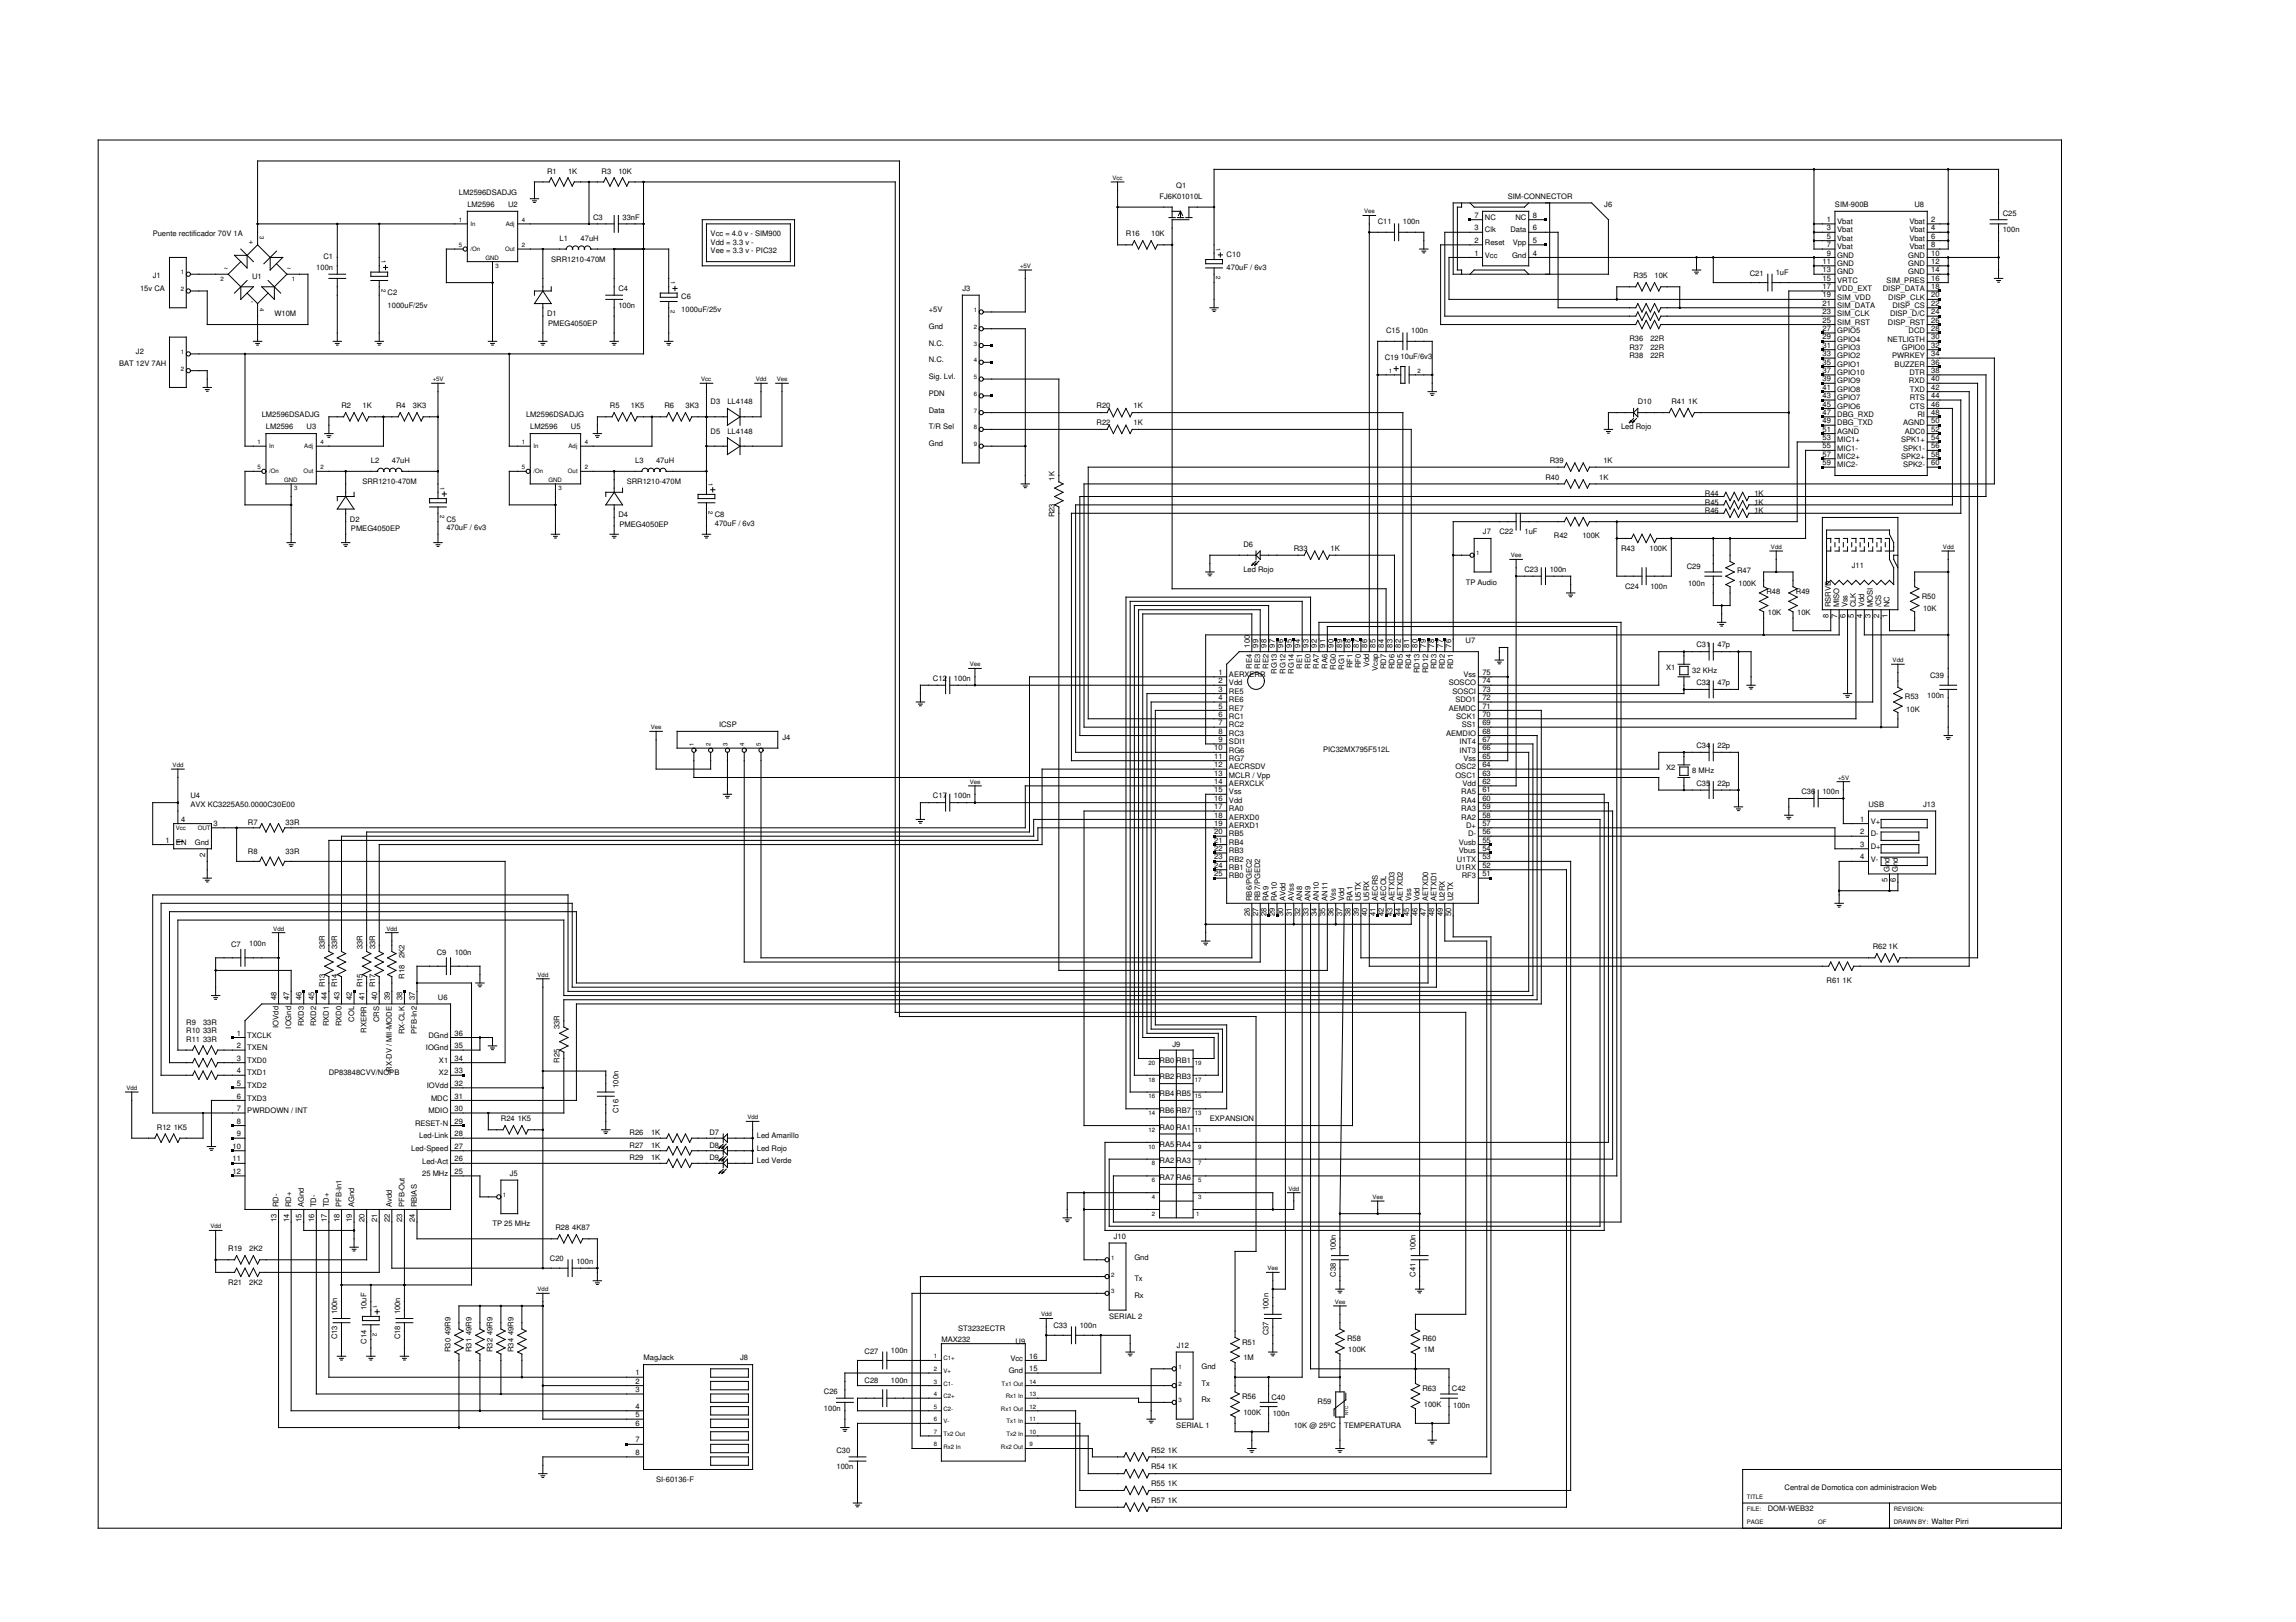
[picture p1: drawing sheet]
<svg xmlns="http://www.w3.org/2000/svg" width="297mm" height="210mm" viewBox="0 0 297 210" stroke-linecap="round" stroke-linejoin="round" font-family="sans-serif">
<defs><g id="words">
<g font-size="1">
<text x="70.8" y="22.5">R1</text>
<text x="73.5" y="22.5">1K</text>
<text x="77.8" y="22.5">R3</text>
<text x="80" y="22.5">10K</text>
<text x="59.4" y="25.2">LM2596DSADJG</text>
<text x="60.5" y="26.8">LM2596</text>
<text x="65.7" y="26.8">U2</text>
<text x="76.7" y="28.4">C3</text>
<text x="80.5" y="28.4">33nF</text>
<text x="150" y="25.7">FJ6K01010L</text>
<text x="152.2" y="24.3">Q1</text>
<text x="178.2" y="29">C11</text>
<text x="181.5" y="29">100n</text>
<text x="190.7" y="29.8">3</text>
<text x="190.7" y="28.2">7</text>
<text x="192.1" y="28.5">NC</text>
<text x="195.1" y="25.7">SIM-CONNECTOR</text>
<text x="196.1" y="28.5">NC</text>
<text x="198.3" y="29.8">6</text>
<text x="198.3" y="28.2">8</text>
<text x="207.5" y="26.8">J6</text>
<text x="236.3" y="28.7">1</text>
<text x="236.3" y="29.8">3</text>
<text x="237.4" y="26.8">SIM-900B</text>
<text x="237.7" y="29">Vbat</text>
<text x="247" y="29">Vbat</text>
<text x="247.7" y="26.8">U8</text>
<text x="249.8" y="28.7">2</text>
<text x="249.8" y="29.8">4</text>
<text x="259.1" y="27.9">C25</text>
<text x="19.8" y="30.6">Puente rectificador 70V 1A</text>
<text x="29" y="35.1">~</text>
<text x="32.2" y="31.6">+</text>
<text x="37.1" y="35.1">~</text>
<text x="40.9" y="34.9">100n</text>
<text x="41.8" y="33.5">C1</text>
<text x="71.3" y="33.9">SRR1210-470M</text>
<text x="72.4" y="31.1">L1</text>
<text x="75.1" y="31.1">47uH</text>
<text x="91.9" y="30.6">Vcc = 4.0 v - SIM900</text>
<text x="91.9" y="31.7">Vdd = 3.3 v -</text>
<text x="91.9" y="32.8">Vee = 3.3 v - PIC32</text>
<text x="145.7" y="30.6">R16</text>
<text x="148.9" y="30.6">10K</text>
<text x="158.7" y="33.3">C10</text>
<text x="158.7" y="34.9">470uF / 6v3</text>
<text x="190.7" y="31.4">2</text>
<text x="190.7" y="33.1">1</text>
<text x="192.1" y="30.1">Clk</text>
<text x="192.1" y="31.7">Reset</text>
<text x="192.1" y="33.3">Vcc</text>
<text x="195.4" y="30.1">Data</text>
<text x="195.6" y="33.3">Gnd</text>
<text x="195.7" y="31.7">Vpp</text>
<text x="198.3" y="31.4">5</text>
<text x="198.3" y="33.1">4</text>
<text x="226.4" y="35.7">C21</text>
<text x="229.7" y="35.6">1uF</text>
<text x="235.8" y="34.2">11</text>
<text x="235.8" y="35.2">13</text>
<text x="236.3" y="30.9">5</text>
<text x="236.3" y="32">7</text>
<text x="236.3" y="33.1">9</text>
<text x="237.7" y="30.1">Vbat</text>
<text x="237.7" y="31.2">Vbat</text>
<text x="237.7" y="32.3">Vbat</text>
<text x="237.7" y="33.3">GND</text>
<text x="237.7" y="34.4">GND</text>
<text x="237.7" y="35.5">GND</text>
<text x="246.9" y="33.3">GND</text>
<text x="246.9" y="34.4">GND</text>
<text x="246.9" y="35.5">GND</text>
<text x="247" y="30.1">Vbat</text>
<text x="247" y="31.2">Vbat</text>
<text x="247" y="32.3">Vbat</text>
<text x="249.8" y="30.9">6</text>
<text x="249.8" y="32">8</text>
<text x="249.8" y="33.1">10</text>
<text x="249.8" y="34.2">12</text>
<text x="249.8" y="35.2">14</text>
<text x="259.1" y="30.1">100n</text>
<text x="18.1" y="37.7">15v CA</text>
<text x="19.8" y="36">J1</text>
<text x="32.5" y="39.3">-</text>
<text x="32.6" y="36.1">U1</text>
<text x="35.5" y="40.9">W10M</text>
<text x="50.1" y="39.8">1000uF/25v</text>
<text x="50.1" y="38.2">C2</text>
<text x="70.8" y="40.9">D1</text>
<text x="80" y="37.7">C4</text>
<text x="80" y="39.8">100n</text>
<text x="88.1" y="38.7">C6</text>
<text x="88.1" y="40.4">1000uF/25v</text>
<text x="120.2" y="40.4">+5V</text>
<text x="124.5" y="37.7">J3</text>
<text x="211.3" y="36">R35</text>
<text x="214.1" y="36">10K</text>
<text x="235.8" y="36.3">15</text>
<text x="235.8" y="37.4">17</text>
<text x="235.8" y="38.5">19</text>
<text x="235.8" y="39.6">21</text>
<text x="235.8" y="40.7">23</text>
<text x="235.8" y="41.8">25</text>
<text x="237.7" y="36.6">VRTC</text>
<text x="237.7" y="37.7">VDD_EXT</text>
<text x="237.7" y="38.8">SIM_VDD</text>
<text x="237.7" y="39.9">SIM_DATA</text>
<text x="237.7" y="40.9">SIM_CLK</text>
<text x="243.6" y="37.7">DISP_DATA</text>
<text x="244.1" y="36.6">SIM_PRES</text>
<text x="244.3" y="38.8">DISP_CLK</text>
<text x="244.5" y="40.9">DISP_D/C</text>
<text x="244.8" y="39.9">DISP_CS</text>
<text x="249.8" y="41.8">26</text>
<text x="249.8" y="36.3">16</text>
<text x="249.8" y="39.6">22</text>
<text x="249.8" y="38.5">20</text>
<text x="249.8" y="37.4">18</text>
<text x="249.8" y="40.7">24</text>
<text x="15.4" y="47.4">BAT 12V 7AH</text>
<text x="17.6" y="45.8">J2</text>
<text x="70.9" y="42.2">PMEG4050EP</text>
<text x="120.2" y="42.5">Gnd</text>
<text x="120.2" y="44.7">N.C.</text>
<text x="120.2" y="46.9">N.C.</text>
<text x="179.2" y="46.5">C19</text>
<text x="179.3" y="43.1">C15</text>
<text x="181.2" y="46.5">10uF/6v3</text>
<text x="182.6" y="43.1">100n</text>
<text x="210.8" y="44.2">R36</text>
<text x="210.8" y="45.3">R37</text>
<text x="210.8" y="46.3">R38</text>
<text x="213.5" y="44.2">22R</text>
<text x="213.5" y="45.3">22R</text>
<text x="213.5" y="46.3">22R</text>
<text x="235.8" y="42.8">27</text>
<text x="235.8" y="43.9">29</text>
<text x="235.8" y="45">31</text>
<text x="235.8" y="46.1">33</text>
<text x="235.8" y="47.2">35</text>
<text x="237.7" y="42">SIM_RST</text>
<text x="237.7" y="43.1">GPIO5</text>
<text x="237.7" y="44.2">GPIO4</text>
<text x="237.7" y="45.3">GPIO3</text>
<text x="237.7" y="46.4">GPIO2</text>
<text x="237.7" y="47.5">GPIO1</text>
<text x="244.2" y="44.2">NETLIGTH</text>
<text x="244.2" y="42">DISP_RST</text>
<text x="244.8" y="46.4">PWRKEY</text>
<text x="245.1" y="47.5">BUZZER</text>
<text x="246" y="45.3">GPIO0</text>
<text x="246.9" y="43.1">DCD</text>
<text x="249.8" y="47.2">36</text>
<text x="249.8" y="46.1">34</text>
<text x="249.8" y="43.9">30</text>
<text x="249.8" y="42.8">28</text>
<text x="249.8" y="45">32</text>
<text x="33.9" y="53.9">LM2596DSADJG</text>
<text x="44.2" y="52.9">R2</text>
<text x="46.9" y="52.9">1K</text>
<text x="51.2" y="52.9">R4</text>
<text x="53.4" y="52.9">3K3</text>
<text x="68.1" y="53.9">LM2596DSADJG</text>
<text x="78.9" y="52.9">R5</text>
<text x="81.6" y="52.9">1K5</text>
<text x="86" y="52.9">R6</text>
<text x="88.7" y="52.9">3K3</text>
<text x="91.9" y="52.3">D3</text>
<text x="94.1" y="52.3">LL4148</text>
<text x="120.2" y="49.1">Sig. Lvl.</text>
<text x="120.2" y="51.2">PDN</text>
<text x="120.2" y="53.4">Data</text>
<text x="141.9" y="52.9">R20</text>
<text x="146.6" y="52.9">1K</text>
<text x="211.9" y="52.3">D10</text>
<text x="216.2" y="52.3">R41 1K</text>
<text x="235.8" y="48.3">37</text>
<text x="235.8" y="49.4">39</text>
<text x="235.8" y="50.4">41</text>
<text x="235.8" y="51.5">43</text>
<text x="235.8" y="52.6">45</text>
<text x="235.8" y="53.7">47</text>
<text x="237.7" y="48.5">GPIO10</text>
<text x="237.7" y="49.6">GPIO9</text>
<text x="237.7" y="50.7">GPIO8</text>
<text x="237.7" y="51.8">GPIO7</text>
<text x="237.7" y="52.9">GPIO6</text>
<text x="237.7" y="54">DBG_RXD</text>
<text x="247" y="49.6">RXD</text>
<text x="247" y="48.5">DTR</text>
<text x="247.1" y="50.7">TXD</text>
<text x="247.1" y="51.8">RTS</text>
<text x="247.1" y="52.9">CTS</text>
<text x="248.1" y="54">RI</text>
<text x="249.8" y="48.3">38</text>
<text x="249.8" y="50.4">42</text>
<text x="249.8" y="51.5">44</text>
<text x="249.8" y="52.6">46</text>
<text x="249.8" y="53.7">48</text>
<text x="249.8" y="49.4">40</text>
<text x="34.4" y="55.6">LM2596</text>
<text x="39.7" y="55.6">U3</text>
<text x="48" y="59.9">L2</text>
<text x="50.7" y="59.9">47uH</text>
<text x="68.6" y="55.6">LM2596</text>
<text x="73.9" y="55.6">U5</text>
<text x="82.2" y="59.9">L3</text>
<text x="84.9" y="59.9">47uH</text>
<text x="91.9" y="56.1">D5</text>
<text x="94.1" y="56.1">LL4148</text>
<text x="120.2" y="57.7">Gnd</text>
<text x="120.2" y="55.6">T/R Sel</text>
<text x="141.9" y="55">R22</text>
<text x="146.6" y="55">1K</text>
<text x="200.5" y="59.9">R39</text>
<text x="207.4" y="59.9">1K</text>
<text x="209.7" y="55.6">Led Rojo</text>
<text x="235.8" y="54.8">49</text>
<text x="235.8" y="55.9">51</text>
<text x="235.8" y="57">53</text>
<text x="235.8" y="58">55</text>
<text x="235.8" y="59.1">57</text>
<text x="237.7" y="55.1">DBG_TXD</text>
<text x="237.7" y="56.1">AGND</text>
<text x="237.7" y="57.2">MIC1+</text>
<text x="237.7" y="58.3">MIC1-</text>
<text x="237.7" y="59.4">MIC2+</text>
<text x="246" y="57.2">SPK1+</text>
<text x="246" y="59.4">SPK2+</text>
<text x="246.2" y="58.3">SPK1-</text>
<text x="246.2" y="55.1">AGND</text>
<text x="246.4" y="56.1">ADC0</text>
<text x="249.8" y="55.9">52</text>
<text x="249.8" y="58">56</text>
<text x="249.8" y="57">54</text>
<text x="249.8" y="59.1">58</text>
<text x="249.8" y="54.8">50</text>
<text x="46.9" y="62.6">SRR1210-470M</text>
<text x="81.1" y="62.6">SRR1210-470M</text>
<text x="136.4" y="62.2" transform="rotate(-90 136.4 62.2)">1K</text>
<text x="199.9" y="62.1">R40</text>
<text x="206.9" y="62.1">1K</text>
<text x="220.6" y="64.3">R44</text>
<text x="220.6" y="65.3">R45</text>
<text x="227" y="64.3">1K</text>
<text x="227" y="65.3">1K</text>
<text x="235.8" y="60.2">59</text>
<text x="237.7" y="60.5">MIC2-</text>
<text x="246.2" y="60.5">SPK2-</text>
<text x="249.8" y="60.2">60</text>
<text x="45.3" y="67.5">D2</text>
<text x="45.4" y="68.8">PMEG4050EP</text>
<text x="57.7" y="67.5">C5</text>
<text x="57.7" y="68.6">470uF / 6v3</text>
<text x="80" y="67">D4</text>
<text x="80.1" y="68.2">PMEG4050EP</text>
<text x="92.5" y="67">C8</text>
<text x="92.5" y="68.1">470uF / 6v3</text>
<text x="136.4" y="67" transform="rotate(-90 136.4 67)">R23</text>
<text x="160.9" y="70.8">D6</text>
<text x="167.4" y="71.3">R33</text>
<text x="172.2" y="71.3">1K</text>
<text x="191.9" y="69.1">J7</text>
<text x="194" y="69.1">C22</text>
<text x="197.2" y="69.1">1uF</text>
<text x="201" y="69.7">R42</text>
<text x="204.7" y="69.7">100K</text>
<text x="209.7" y="71.3">R43</text>
<text x="213.4" y="71.3">100K</text>
<text x="220.6" y="66.4">R46</text>
<text x="227" y="66.4">1K</text>
<text x="160.9" y="74">Led Rojo</text>
<text x="189.6" y="75.6">TP Audio</text>
<text x="197.2" y="74">C23</text>
<text x="200.5" y="74">100n</text>
<text x="210.3" y="76.2">C24</text>
<text x="213.5" y="76.2">100n</text>
<text x="218.2" y="73.7">C29</text>
<text x="218.4" y="75.8">100n</text>
<text x="224.7" y="74.2">R47</text>
<text x="224.9" y="75.8">100K</text>
<text x="228.5" y="76.9">R48</text>
<text x="232.3" y="76.9">R49</text>
<text x="239.6" y="73.5">J11</text>
<text x="248.6" y="77.5">R50</text>
<text x="161.7" y="83.8" transform="rotate(-90 161.7 83.8)">100</text>
<text x="162.8" y="83.8" transform="rotate(-90 162.8 83.8)">99</text>
<text x="163.9" y="83.8" transform="rotate(-90 163.9 83.8)">98</text>
<text x="164.9" y="83.8" transform="rotate(-90 164.9 83.8)">97</text>
<text x="166" y="83.8" transform="rotate(-90 166 83.8)">96</text>
<text x="167.1" y="83.8" transform="rotate(-90 167.1 83.8)">95</text>
<text x="168.2" y="83.8" transform="rotate(-90 168.2 83.8)">94</text>
<text x="169.3" y="83.8" transform="rotate(-90 169.3 83.8)">93</text>
<text x="170.4" y="83.8" transform="rotate(-90 170.4 83.8)">92</text>
<text x="171.4" y="83.8" transform="rotate(-90 171.4 83.8)">91</text>
<text x="172.5" y="83.8" transform="rotate(-90 172.5 83.8)">90</text>
<text x="173.6" y="83.8" transform="rotate(-90 173.6 83.8)">89</text>
<text x="174.7" y="83.8" transform="rotate(-90 174.7 83.8)">88</text>
<text x="175.8" y="83.8" transform="rotate(-90 175.8 83.8)">87</text>
<text x="176.9" y="83.8" transform="rotate(-90 176.9 83.8)">86</text>
<text x="178" y="83.8" transform="rotate(-90 178 83.8)">85</text>
<text x="179" y="83.8" transform="rotate(-90 179 83.8)">84</text>
<text x="180.1" y="83.8" transform="rotate(-90 180.1 83.8)">83</text>
<text x="181.2" y="83.8" transform="rotate(-90 181.2 83.8)">82</text>
<text x="182.3" y="83.8" transform="rotate(-90 182.3 83.8)">81</text>
<text x="183.4" y="83.8" transform="rotate(-90 183.4 83.8)">80</text>
<text x="184.5" y="83.8" transform="rotate(-90 184.5 83.8)">79</text>
<text x="185.6" y="83.8" transform="rotate(-90 185.6 83.8)">78</text>
<text x="186.6" y="83.8" transform="rotate(-90 186.6 83.8)">77</text>
<text x="187.7" y="83.8" transform="rotate(-90 187.7 83.8)">76</text>
<text x="189.6" y="83.3">U7</text>
<text x="219.5" y="83.8">C31</text>
<text x="222.2" y="83.8">47p</text>
<text x="228.7" y="79.6">10K</text>
<text x="232.5" y="79.6">10K</text>
<text x="236.6" y="80" transform="rotate(-90 236.6 80)">8</text>
<text x="236.8" y="78.6" transform="rotate(-90 236.8 78.6)">RSRVD</text>
<text x="237.7" y="80" transform="rotate(-90 237.7 80)">7</text>
<text x="237.9" y="78.6" transform="rotate(-90 237.9 78.6)">MISO</text>
<text x="238.7" y="80" transform="rotate(-90 238.7 80)">6</text>
<text x="239" y="78.6" transform="rotate(-90 239 78.6)">Vss</text>
<text x="239.8" y="80" transform="rotate(-90 239.8 80)">5</text>
<text x="240.1" y="78.6" transform="rotate(-90 240.1 78.6)">CLK</text>
<text x="240.9" y="80" transform="rotate(-90 240.9 80)">4</text>
<text x="241.2" y="78.6" transform="rotate(-90 241.2 78.6)">Vdd</text>
<text x="242" y="80" transform="rotate(-90 242 80)">3</text>
<text x="242.3" y="78.6" transform="rotate(-90 242.3 78.6)">MOSI</text>
<text x="243.1" y="80" transform="rotate(-90 243.1 80)">2</text>
<text x="243.4" y="78.6" transform="rotate(-90 243.4 78.6)">/CS</text>
<text x="244.2" y="80" transform="rotate(-90 244.2 80)">1</text>
<text x="244.4" y="78.6" transform="rotate(-90 244.4 78.6)">NC</text>
<text x="248.8" y="79.1">10K</text>
<text x="120.7" y="88.1">C12</text>
<text x="123.4" y="88.1">100n</text>
<text x="157.6" y="87.3">1</text>
<text x="157.6" y="88.4">2</text>
<text x="157.6" y="89.5">3</text>
<text x="159" y="87.6">AERXERR</text>
<text x="159" y="88.7">Vdd</text>
<text x="159" y="89.8">RE5</text>
<text x="162" y="86.5" transform="rotate(-90 162 86.5)">RE4</text>
<text x="163" y="86.5" transform="rotate(-90 163 86.5)">RE3</text>
<text x="164.1" y="86.5" transform="rotate(-90 164.1 86.5)">RE2</text>
<text x="165.2" y="87.2" transform="rotate(-90 165.2 87.2)">RG13</text>
<text x="166.3" y="87.2" transform="rotate(-90 166.3 87.2)">RG12</text>
<text x="167.4" y="87.2" transform="rotate(-90 167.4 87.2)">RG14</text>
<text x="168.5" y="86.5" transform="rotate(-90 168.5 86.5)">RE1</text>
<text x="169.6" y="86.5" transform="rotate(-90 169.6 86.5)">RE0</text>
<text x="170.6" y="86.5" transform="rotate(-90 170.6 86.5)">RA7</text>
<text x="171.7" y="86.5" transform="rotate(-90 171.7 86.5)">RA6</text>
<text x="172.8" y="86.6" transform="rotate(-90 172.8 86.6)">RG0</text>
<text x="173.9" y="86.6" transform="rotate(-90 173.9 86.6)">RG1</text>
<text x="175" y="86.5" transform="rotate(-90 175 86.5)">RF1</text>
<text x="176.1" y="86.5" transform="rotate(-90 176.1 86.5)">RF0</text>
<text x="177.1" y="86.4" transform="rotate(-90 177.1 86.4)">Vdd</text>
<text x="178.2" y="86.9" transform="rotate(-90 178.2 86.9)">Vcap</text>
<text x="179.3" y="86.6" transform="rotate(-90 179.3 86.6)">RD7</text>
<text x="180.4" y="86.6" transform="rotate(-90 180.4 86.6)">RD6</text>
<text x="181.5" y="86.6" transform="rotate(-90 181.5 86.6)">RD5</text>
<text x="182.6" y="86.6" transform="rotate(-90 182.6 86.6)">RD4</text>
<text x="183.7" y="87.1" transform="rotate(-90 183.7 87.1)">RD13</text>
<text x="184.7" y="87.1" transform="rotate(-90 184.7 87.1)">RD12</text>
<text x="185.8" y="86.6" transform="rotate(-90 185.8 86.6)">RD3</text>
<text x="186.9" y="86.6" transform="rotate(-90 186.9 86.6)">RD2</text>
<text x="187.4" y="88.7">SOSCO</text>
<text x="187.9" y="89.8">SOSCI</text>
<text x="188" y="86.6" transform="rotate(-90 188 86.6)">RD1</text>
<text x="189.3" y="87.6">Vss</text>
<text x="191.8" y="88.4">74</text>
<text x="191.8" y="89.5">73</text>
<text x="191.8" y="87.3">75</text>
<text x="215.6" y="86.7">X1</text>
<text x="218.9" y="87">32 KHz</text>
<text x="219.5" y="88.7">C32</text>
<text x="222.2" y="88.7">47p</text>
<text x="249.7" y="87.8">C39</text>
<text x="93" y="94.1">ICSP</text>
<text x="101.2" y="95.7">J4</text>
<text x="157.6" y="90.6">4</text>
<text x="157.6" y="91.7">5</text>
<text x="157.6" y="92.8">6</text>
<text x="157.6" y="93.9">7</text>
<text x="157.6" y="94.9">8</text>
<text x="159" y="90.9">RE6</text>
<text x="159" y="92">RE7</text>
<text x="159" y="93">RC1</text>
<text x="159" y="94.1">RC2</text>
<text x="159" y="95.2">RC3</text>
<text x="187.1" y="95.2">AEMDIO</text>
<text x="187.4" y="92">AEMDC</text>
<text x="188.3" y="90.9">SDO1</text>
<text x="188.4" y="93">SCK1</text>
<text x="189.1" y="94.1">SS1</text>
<text x="191.8" y="93.9">69</text>
<text x="191.8" y="92.8">70</text>
<text x="191.8" y="91.7">71</text>
<text x="191.8" y="90.6">72</text>
<text x="191.8" y="94.9">68</text>
<text x="246.4" y="90.5">R53</text>
<text x="246.6" y="92.1">10K</text>
<text x="249.3" y="90.3">100n</text>
<text x="157.1" y="97.1">10</text>
<text x="157.1" y="98.2">11</text>
<text x="157.1" y="99.3">12</text>
<text x="157.1" y="100.4">13</text>
<text x="157.1" y="101.5">14</text>
<text x="157.6" y="96">9</text>
<text x="159" y="96.3">SDI1</text>
<text x="159" y="97.4">RG6</text>
<text x="159" y="98.5">RG7</text>
<text x="159" y="99.6">AECRSDV</text>
<text x="159" y="100.6">MCLR / Vpp</text>
<text x="159" y="101.7">AERXCLK</text>
<text x="171.2" y="97.4">PIC32MX795F512L</text>
<text x="188.3" y="100.6">OSC1</text>
<text x="188.3" y="99.6">OSC2</text>
<text x="188.8" y="97.4">INT3</text>
<text x="188.8" y="96.3">INT4</text>
<text x="189.2" y="101.7">Vdd</text>
<text x="189.3" y="98.5">Vss</text>
<text x="191.8" y="101.5">62</text>
<text x="191.8" y="98.2">65</text>
<text x="191.8" y="100.4">63</text>
<text x="191.8" y="99.3">64</text>
<text x="191.8" y="97.1">66</text>
<text x="191.8" y="96">67</text>
<text x="215.6" y="99.7">X2</text>
<text x="218.9" y="100.1">8 MHz</text>
<text x="219.5" y="96.8">C34</text>
<text x="219.5" y="101.7">C35</text>
<text x="222.2" y="96.8">22p</text>
<text x="222.2" y="101.7">22p</text>
<text x="23.4" y="106.3">4</text>
<text x="24.6" y="103.3">U4</text>
<text x="24.6" y="104.4">AVX KC3225A50.0000C30E00</text>
<text x="27.6" y="106.9">3</text>
<text x="32.1" y="106.8">R7</text>
<text x="37" y="106.8">33R</text>
<text x="120.7" y="103.3">C17</text>
<text x="123.4" y="103.3">100n</text>
<text x="157.1" y="102.5">15</text>
<text x="157.1" y="103.6">16</text>
<text x="157.1" y="104.7">17</text>
<text x="157.1" y="105.8">18</text>
<text x="157.1" y="106.9">19</text>
<text x="157.1" y="108">20</text>
<text x="159" y="102.8">Vss</text>
<text x="159" y="103.9">Vdd</text>
<text x="159" y="105">RA0</text>
<text x="159" y="106.1">AERXD0</text>
<text x="159" y="107.2">AERXD1</text>
<text x="189.1" y="106.1">RA2</text>
<text x="189.1" y="105">RA3</text>
<text x="189.1" y="103.9">RA4</text>
<text x="189.1" y="102.8">RA5</text>
<text x="189.7" y="107.2">D+</text>
<text x="191.8" y="108">56</text>
<text x="191.8" y="106.9">57</text>
<text x="191.8" y="105.8">58</text>
<text x="191.8" y="104.7">59</text>
<text x="191.8" y="103.6">60</text>
<text x="191.8" y="102.5">61</text>
<text x="233.1" y="102.8">C36</text>
<text x="235.8" y="102.8">100n</text>
<text x="240.7" y="106.3">1</text>
<text x="240.7" y="108">2</text>
<text x="241.7" y="104.4">USB</text>
<text x="242" y="106.6">V+</text>
<text x="248.8" y="104.4">J13</text>
<text x="21.4" y="109.1">1</text>
<text x="22.8" y="109.3">EN</text>
<text x="25.2" y="109.3">Gnd</text>
<text x="26.5" y="110.9" transform="rotate(-90 26.5 110.9)">2</text>
<text x="32.1" y="110.5">R8</text>
<text x="37" y="110.5">33R</text>
<text x="157.1" y="109.1">21</text>
<text x="157.1" y="110.1">22</text>
<text x="157.1" y="111.2">23</text>
<text x="157.1" y="112.3">24</text>
<text x="157.1" y="113.4">25</text>
<text x="159" y="108.2">RB5</text>
<text x="159" y="109.3">RB4</text>
<text x="159" y="110.4">RB3</text>
<text x="159" y="111.5">RB2</text>
<text x="159" y="112.6">RB1</text>
<text x="159" y="113.7">RB0</text>
<text x="188.3" y="112.6">U1RX</text>
<text x="188.5" y="111.5">U1TX</text>
<text x="188.7" y="110.4">Vbus</text>
<text x="188.7" y="109.3">Vusb</text>
<text x="189.1" y="113.7">RF3</text>
<text x="189.9" y="108.2">D-</text>
<text x="191.8" y="110.1">54</text>
<text x="191.8" y="109.1">55</text>
<text x="191.8" y="112.3">52</text>
<text x="191.8" y="111.2">53</text>
<text x="191.8" y="113.4">51</text>
<text x="240.7" y="109.6">3</text>
<text x="240.7" y="111.2">4</text>
<text x="242" y="108.2">D-</text>
<text x="242" y="109.9">D+</text>
<text x="242" y="111.5">V-</text>
<text x="244.4" y="112.8" transform="rotate(-90 244.4 112.8)">Gnd</text>
<text x="245.5" y="112.8" transform="rotate(-90 245.5 112.8)">Gnd</text>
<text x="161.7" y="118.5" transform="rotate(-90 161.7 118.5)">26</text>
<text x="162" y="116.6" transform="rotate(-90 162 116.6)">RB6/PGEC2</text>
<text x="162.8" y="118.5" transform="rotate(-90 162.8 118.5)">27</text>
<text x="163" y="116.6" transform="rotate(-90 163 116.6)">RB7/PGED2</text>
<text x="163.9" y="118.5" transform="rotate(-90 163.9 118.5)">28</text>
<text x="164.1" y="116.6" transform="rotate(-90 164.1 116.6)">RA9</text>
<text x="164.9" y="118.5" transform="rotate(-90 164.9 118.5)">29</text>
<text x="165.2" y="116.6" transform="rotate(-90 165.2 116.6)">RA10</text>
<text x="166" y="118.5" transform="rotate(-90 166 118.5)">30</text>
<text x="166.3" y="116.6" transform="rotate(-90 166.3 116.6)">AVdd</text>
<text x="167.1" y="118.5" transform="rotate(-90 167.1 118.5)">31</text>
<text x="167.4" y="116.6" transform="rotate(-90 167.4 116.6)">AVss</text>
<text x="168.2" y="118.5" transform="rotate(-90 168.2 118.5)">32</text>
<text x="168.5" y="116.6" transform="rotate(-90 168.5 116.6)">AN8</text>
<text x="169.3" y="118.5" transform="rotate(-90 169.3 118.5)">33</text>
<text x="169.6" y="116.6" transform="rotate(-90 169.6 116.6)">AN9</text>
<text x="170.4" y="118.5" transform="rotate(-90 170.4 118.5)">34</text>
<text x="170.6" y="116.6" transform="rotate(-90 170.6 116.6)">AN10</text>
<text x="171.4" y="118.5" transform="rotate(-90 171.4 118.5)">35</text>
<text x="171.7" y="116.6" transform="rotate(-90 171.7 116.6)">AN11</text>
<text x="172.5" y="118.5" transform="rotate(-90 172.5 118.5)">36</text>
<text x="172.8" y="116.6" transform="rotate(-90 172.8 116.6)">Vss</text>
<text x="173.6" y="118.5" transform="rotate(-90 173.6 118.5)">37</text>
<text x="173.9" y="116.6" transform="rotate(-90 173.9 116.6)">Vdd</text>
<text x="174.7" y="118.5" transform="rotate(-90 174.7 118.5)">38</text>
<text x="175" y="116.6" transform="rotate(-90 175 116.6)">RA1</text>
<text x="175.8" y="118.5" transform="rotate(-90 175.8 118.5)">39</text>
<text x="176.1" y="116.6" transform="rotate(-90 176.1 116.6)">U5TX</text>
<text x="176.9" y="118.5" transform="rotate(-90 176.9 118.5)">40</text>
<text x="177.1" y="116.6" transform="rotate(-90 177.1 116.6)">U5RX</text>
<text x="178" y="118.5" transform="rotate(-90 178 118.5)">41</text>
<text x="178.2" y="116.6" transform="rotate(-90 178.2 116.6)">AECRS</text>
<text x="179" y="118.5" transform="rotate(-90 179 118.5)">42</text>
<text x="179.3" y="116.6" transform="rotate(-90 179.3 116.6)">AECOL</text>
<text x="180.1" y="118.5" transform="rotate(-90 180.1 118.5)">43</text>
<text x="180.4" y="116.6" transform="rotate(-90 180.4 116.6)">AETXD3</text>
<text x="181.2" y="118.5" transform="rotate(-90 181.2 118.5)">44</text>
<text x="181.5" y="116.6" transform="rotate(-90 181.5 116.6)">AETXD2</text>
<text x="182.3" y="118.5" transform="rotate(-90 182.3 118.5)">45</text>
<text x="182.6" y="116.6" transform="rotate(-90 182.6 116.6)">Vss</text>
<text x="183.4" y="118.5" transform="rotate(-90 183.4 118.5)">46</text>
<text x="183.7" y="116.6" transform="rotate(-90 183.7 116.6)">Vdd</text>
<text x="184.5" y="118.5" transform="rotate(-90 184.5 118.5)">47</text>
<text x="184.7" y="116.6" transform="rotate(-90 184.7 116.6)">AETXD0</text>
<text x="185.6" y="118.5" transform="rotate(-90 185.6 118.5)">48</text>
<text x="185.8" y="116.6" transform="rotate(-90 185.8 116.6)">AETXD1</text>
<text x="186.6" y="118.5" transform="rotate(-90 186.6 118.5)">49</text>
<text x="186.9" y="116.6" transform="rotate(-90 186.9 116.6)">U2RX</text>
<text x="187.7" y="118.5" transform="rotate(-90 187.7 118.5)">50</text>
<text x="188" y="116.6" transform="rotate(-90 188 116.6)">U2TX</text>
<text x="244.2" y="114.2" transform="rotate(-90 244.2 114.2)">5</text>
<text x="245.3" y="114.2" transform="rotate(-90 245.3 114.2)">6</text>
<text x="29.9" y="122.5">C7</text>
<text x="32.2" y="122.5">100n</text>
<text x="42" y="122.9" transform="rotate(-90 42 122.9)">33R</text>
<text x="43.6" y="122.9" transform="rotate(-90 43.6 122.9)">33R</text>
<text x="46.9" y="122.9" transform="rotate(-90 46.9 122.9)">33R</text>
<text x="48.5" y="122.9" transform="rotate(-90 48.5 122.9)">33R</text>
<text x="52.3" y="124" transform="rotate(-90 52.3 124)">2K2</text>
<text x="56.5" y="123.6">C9</text>
<text x="58.8" y="123.6">100n</text>
<text x="242.3" y="122.9">R62 1K</text>
<text x="35.8" y="129.4" transform="rotate(-90 35.8 129.4)">48</text>
<text x="37.4" y="129.4" transform="rotate(-90 37.4 129.4)">47</text>
<text x="39" y="129.4" transform="rotate(-90 39 129.4)">46</text>
<text x="40.7" y="129.4" transform="rotate(-90 40.7 129.4)">45</text>
<text x="42" y="127.8" transform="rotate(-90 42 127.8)">R13</text>
<text x="42.3" y="129.4" transform="rotate(-90 42.3 129.4)">44</text>
<text x="43.6" y="127.8" transform="rotate(-90 43.6 127.8)">R14</text>
<text x="43.9" y="129.4" transform="rotate(-90 43.9 129.4)">43</text>
<text x="45.5" y="129.4" transform="rotate(-90 45.5 129.4)">42</text>
<text x="46.9" y="127.8" transform="rotate(-90 46.9 127.8)">R15</text>
<text x="47.2" y="129.4" transform="rotate(-90 47.2 129.4)">41</text>
<text x="48.5" y="127.8" transform="rotate(-90 48.5 127.8)">R17</text>
<text x="48.8" y="129.4" transform="rotate(-90 48.8 129.4)">40</text>
<text x="50.4" y="129.4" transform="rotate(-90 50.4 129.4)">39</text>
<text x="52" y="129.4" transform="rotate(-90 52 129.4)">38</text>
<text x="52.3" y="126.7" transform="rotate(-90 52.3 126.7)">R18</text>
<text x="53.7" y="129.4" transform="rotate(-90 53.7 129.4)">37</text>
<text x="56.7" y="129.4">U6</text>
<text x="236.3" y="127.2">R61 1K</text>
<text x="24.1" y="132.6">R9</text>
<text x="24.1" y="133.7">R10 33R</text>
<text x="24.1" y="134.8">R11 33R</text>
<text x="26.3" y="132.6">33R</text>
<text x="30.6" y="134">1</text>
<text x="30.6" y="135.6">2</text>
<text x="30.6" y="137.3">3</text>
<text x="32" y="134.3">TXCLK</text>
<text x="32" y="135.9">TXEN</text>
<text x="32" y="137.5">TXD0</text>
<text x="36" y="133" transform="rotate(-90 36 133)">IOVdd</text>
<text x="37.7" y="133.1" transform="rotate(-90 37.7 133.1)">IOGnd</text>
<text x="39.3" y="132.8" transform="rotate(-90 39.3 132.8)">RXD3</text>
<text x="40.9" y="132.8" transform="rotate(-90 40.9 132.8)">RXD2</text>
<text x="42.6" y="132.8" transform="rotate(-90 42.6 132.8)">RXD1</text>
<text x="44.2" y="132.8" transform="rotate(-90 44.2 132.8)">RXD0</text>
<text x="45.8" y="132.2" transform="rotate(-90 45.8 132.2)">COL</text>
<text x="47.4" y="133.7" transform="rotate(-90 47.4 133.7)">RXERR</text>
<text x="49.1" y="132.3" transform="rotate(-90 49.1 132.3)">CRS</text>
<text x="52.3" y="133.8" transform="rotate(-90 52.3 133.8)">RX-CLK</text>
<text x="53.9" y="133.8" transform="rotate(-90 53.9 133.8)">PFB-In2</text>
<text x="55.1" y="135.9">IOGnd</text>
<text x="55.4" y="134.3">DGnd</text>
<text x="56.8" y="137.5">X1</text>
<text x="58.8" y="135.6">35</text>
<text x="58.8" y="134">36</text>
<text x="58.8" y="137.3">34</text>
<text x="72.4" y="137.5" transform="rotate(-90 72.4 137.5)">R25</text>
<text x="72.4" y="133.2" transform="rotate(-90 72.4 133.2)">33R</text>
<text x="150" y="137.5">RB0 RB1</text>
<text x="151.7" y="135.5">J9</text>
<text x="30.6" y="138.9">4</text>
<text x="30.6" y="140.5">5</text>
<text x="30.6" y="142.2">6</text>
<text x="30.6" y="143.8">7</text>
<text x="32" y="139.2">TXD1</text>
<text x="32" y="140.8">TXD2</text>
<text x="32" y="142.4">TXD3</text>
<text x="42.5" y="139.2">DP83848CVV/NOPB</text>
<text x="50.7" y="138.7" transform="rotate(-90 50.7 138.7)">RX-DV / MII-MODE</text>
<text x="55.2" y="140.8">IOVdd</text>
<text x="55.8" y="142.4">MDC</text>
<text x="56.8" y="139.2">X2</text>
<text x="58.8" y="143.8">30</text>
<text x="58.8" y="142.2">31</text>
<text x="58.8" y="140.5">32</text>
<text x="58.8" y="138.9">33</text>
<text x="80" y="140.8" transform="rotate(-90 80 140.8)">100n</text>
<text x="150" y="139.7">RB2 RB3</text>
<text x="150" y="141.9">RB4 RB5</text>
<text x="20.3" y="146.2">R12 1K5</text>
<text x="30.1" y="148.7">10</text>
<text x="30.6" y="145.4">8</text>
<text x="30.6" y="147">9</text>
<text x="32" y="144.1">PWRDOWN / INT</text>
<text x="53.2" y="148.9">Led-Speed</text>
<text x="53.7" y="145.7">RESET-N</text>
<text x="54.2" y="147.3">Led-Link</text>
<text x="55.4" y="144.1">MDIO</text>
<text x="58.8" y="148.7">27</text>
<text x="58.8" y="147">28</text>
<text x="58.8" y="145.4">29</text>
<text x="64.8" y="145.1">R24 1K5</text>
<text x="80" y="144" transform="rotate(-90 80 144)">C16</text>
<text x="81.5" y="148.5">R27</text>
<text x="81.5" y="146.9">R26</text>
<text x="84.2" y="148.5">1K</text>
<text x="84.2" y="146.9">1K</text>
<text x="91.8" y="146.9">D7</text>
<text x="91.8" y="148.5">D8</text>
<text x="97.9" y="147.3">Led Amarillo</text>
<text x="97.9" y="148.9">Led Rojo</text>
<text x="150" y="144">RB6 RB7</text>
<text x="150" y="146.2">RA0 RA1</text>
<text x="150" y="148.4">RA5 RA4</text>
<text x="156.5" y="145.1">EXPANSION</text>
<text x="30.1" y="150.3">11</text>
<text x="30.1" y="151.9">12</text>
<text x="54.6" y="150.6">Led-Act</text>
<text x="54.6" y="152.2">25 MHz</text>
<text x="58.8" y="151.9">25</text>
<text x="58.8" y="150.3">26</text>
<text x="65.9" y="152.2">J5</text>
<text x="81.5" y="150.2">R29</text>
<text x="84.2" y="150.2">1K</text>
<text x="91.8" y="150.2">D9</text>
<text x="97.9" y="150.5">Led Verde</text>
<text x="150" y="150.5">RA2 RA3</text>
<text x="150" y="152.7">RA7 RA6</text>
<text x="29.5" y="161.9">R19</text>
<text x="32.2" y="161.9">2K2</text>
<text x="35.8" y="158.1" transform="rotate(-90 35.8 158.1)">13</text>
<text x="36" y="156.2" transform="rotate(-90 36 156.2)">RD-</text>
<text x="37.4" y="158.1" transform="rotate(-90 37.4 158.1)">14</text>
<text x="37.7" y="156.2" transform="rotate(-90 37.7 156.2)">RD+</text>
<text x="39" y="158.1" transform="rotate(-90 39 158.1)">15</text>
<text x="39.3" y="156.2" transform="rotate(-90 39.3 156.2)">AGnd</text>
<text x="40.7" y="158.1" transform="rotate(-90 40.7 158.1)">16</text>
<text x="40.9" y="156.2" transform="rotate(-90 40.9 156.2)">TD-</text>
<text x="42.3" y="158.1" transform="rotate(-90 42.3 158.1)">17</text>
<text x="42.6" y="156.2" transform="rotate(-90 42.6 156.2)">TD+</text>
<text x="43.9" y="158.1" transform="rotate(-90 43.9 158.1)">18</text>
<text x="44.2" y="156.2" transform="rotate(-90 44.2 156.2)">PFB-In1</text>
<text x="45.5" y="158.1" transform="rotate(-90 45.5 158.1)">19</text>
<text x="45.8" y="156.2" transform="rotate(-90 45.8 156.2)">AGnd</text>
<text x="47.2" y="158.1" transform="rotate(-90 47.2 158.1)">20</text>
<text x="48.8" y="158.1" transform="rotate(-90 48.8 158.1)">21</text>
<text x="50.4" y="158.1" transform="rotate(-90 50.4 158.1)">22</text>
<text x="50.7" y="156.2" transform="rotate(-90 50.7 156.2)">Avdd</text>
<text x="52" y="158.1" transform="rotate(-90 52 158.1)">23</text>
<text x="52.3" y="156.2" transform="rotate(-90 52.3 156.2)">PFB-Out</text>
<text x="53.7" y="158.1" transform="rotate(-90 53.7 158.1)">24</text>
<text x="53.9" y="156.2" transform="rotate(-90 53.9 156.2)">RBIAS</text>
<text x="63.7" y="158.7">TP 25 MHz</text>
<text x="71.9" y="159.2">R28 4K87</text>
<text x="144.1" y="160.3">J10</text>
<text x="172.8" y="161.9" transform="rotate(-90 172.8 161.9)">100n</text>
<text x="183.1" y="161.9" transform="rotate(-90 183.1 161.9)">100n</text>
<text x="29.5" y="166.3">R21</text>
<text x="32.2" y="166.3">2K2</text>
<text x="71.1" y="163.2">C20</text>
<text x="74.6" y="163.6">100n</text>
<text x="146.8" y="165.7">Tx</text>
<text x="146.8" y="167.9">Rx</text>
<text x="146.8" y="163">Gnd</text>
<text x="172.8" y="165.2" transform="rotate(-90 172.8 165.2)">C38</text>
<text x="183.1" y="165.2" transform="rotate(-90 183.1 165.2)">C41</text>
<text x="43.6" y="173.3" transform="rotate(-90 43.6 173.3)">C13</text>
<text x="43.6" y="170.1" transform="rotate(-90 43.6 170.1)">100n</text>
<text x="47.4" y="173.9" transform="rotate(-90 47.4 173.9)">C14</text>
<text x="47.4" y="169.5" transform="rotate(-90 47.4 169.5)">10uF</text>
<text x="51.8" y="173.3" transform="rotate(-90 51.8 173.3)">C18</text>
<text x="51.8" y="170.1" transform="rotate(-90 51.8 170.1)">100n</text>
<text x="121.8" y="173.6">MAX232</text>
<text x="124" y="172.3">ST3232ECTR</text>
<text x="131.4" y="173.9">U9</text>
<text x="136.3" y="171.9">C33</text>
<text x="139.7" y="171.9">100n</text>
<text x="143.5" y="170.6">SERIAL 2</text>
<text x="164.1" y="172.8" transform="rotate(-90 164.1 172.8)">C37</text>
<text x="164.1" y="169.5" transform="rotate(-90 164.1 169.5)">100n</text>
<text x="174.3" y="173.5">R58</text>
<text x="184" y="173.5">R60</text>
<text x="58.3" y="175" transform="rotate(-90 58.3 175)">R30 49R9</text>
<text x="61" y="175" transform="rotate(-90 61 175)">R31 49R9</text>
<text x="63.7" y="175" transform="rotate(-90 63.7 175)">R32 49R9</text>
<text x="66.4" y="175" transform="rotate(-90 66.4 175)">R34 49R9</text>
<text x="82.2" y="178">1</text>
<text x="82.2" y="179.1">2</text>
<text x="83.3" y="176.1">MagJack</text>
<text x="95.7" y="176.1">J8</text>
<text x="111.9" y="175.2">C27</text>
<text x="111.9" y="179">C28</text>
<text x="115.3" y="175.1">100n</text>
<text x="115.3" y="178.9">100n</text>
<text x="130.5" y="177.7">Gnd</text>
<text x="130.7" y="176.1">Vcc</text>
<text x="133.2" y="175.8">16</text>
<text x="133.2" y="177.4">15</text>
<text x="152.2" y="174.4">J12</text>
<text x="155.4" y="179.3">Tx</text>
<text x="155.4" y="177.1">Gnd</text>
<text x="160.7" y="174">R51</text>
<text x="160.9" y="176.1">1M</text>
<text x="174.4" y="175">100K</text>
<text x="184.2" y="175">1M</text>
<text x="82.2" y="180.2">3</text>
<text x="82.2" y="182.3">4</text>
<text x="82.2" y="183.4">5</text>
<text x="82.2" y="184.5">6</text>
<text x="106.6" y="180.4">C26</text>
<text x="106.6" y="182.6">100n</text>
<text x="152.2" y="184.7">SERIAL 1</text>
<text x="155.4" y="181.5">Rx</text>
<text x="160.7" y="181.1">R56</text>
<text x="160.9" y="183.1">100K</text>
<text x="164.5" y="181.1">C40</text>
<text x="164.7" y="183.3">100n</text>
<text x="167.4" y="184.7">10K @ 25ºC</text>
<text x="170.5" y="181.7">R59</text>
<text x="173.9" y="184.7">TEMPERATURA</text>
<text x="184" y="180">R63</text>
<text x="184.2" y="182">100K</text>
<text x="187.8" y="180">C42</text>
<text x="188" y="182.2">100n</text>
<text x="82.2" y="186.7">7</text>
<text x="82.2" y="188.3">8</text>
<text x="84.9" y="191.8">SI-60136-F</text>
<text x="108.2" y="188">C30</text>
<text x="108.2" y="190.2">100n</text>
<text x="148.9" y="188">R52 1K</text>
<text x="148.9" y="190.2">R54 1K</text>
<text x="148.9" y="192.3">R55 1K</text>
<text x="148.9" y="194.5">R57 1K</text>
<text x="228.7" y="195.6">DOM-WEB32</text>
<text x="230.9" y="192.9">Central de Domotica con administracion Web</text>
<text x="249.9" y="197.2">Walter Pirri</text>
</g>
<g font-size=".8">
<text x="143.9" y="23.3">Vcc</text>
<text x="59.4" y="28.7">1</text>
<text x="60.9" y="29.2">In</text>
<text x="65.4" y="29.2">Adj</text>
<text x="67.5" y="28.7">4</text>
<text x="176.5" y="27.6">Vee</text>
<text x="23.4" y="35.5">1</text>
<text x="33.6" y="30.6" transform="rotate(90 33.6 30.6)">3</text>
<text x="49.3" y="33.7" transform="rotate(90 49.3 33.7)">1</text>
<text x="59.4" y="32">5</text>
<text x="60.9" y="32.5">/On</text>
<text x="62.8" y="33.6">GND</text>
<text x="64.1" y="34.7">3</text>
<text x="65.3" y="32.5">Out</text>
<text x="67.5" y="32">2</text>
<text x="132" y="34.7">+5V</text>
<text x="157.3" y="32.1" transform="rotate(90 157.3 32.1)">1</text>
<text x="157.3" y="35.8" transform="rotate(90 157.3 35.8)">2</text>
<text x="23.4" y="37.7">2</text>
<text x="28.5" y="36.3">2</text>
<text x="33.6" y="39.8" transform="rotate(90 33.6 39.8)">4</text>
<text x="37.8" y="36.3">1</text>
<text x="49.3" y="37.4" transform="rotate(90 49.3 37.4)">2</text>
<text x="86.8" y="36.4" transform="rotate(90 86.8 36.4)">1</text>
<text x="86.8" y="40.1" transform="rotate(90 86.8 40.1)">2</text>
<text x="126" y="40.4">1</text>
<text x="23.4" y="45.8">1</text>
<text x="23.4" y="48">2</text>
<text x="126" y="42.5">2</text>
<text x="126" y="44.7">3</text>
<text x="126" y="46.9">4</text>
<text x="56" y="49.3">+5V</text>
<text x="90.7" y="49.3">Vcc</text>
<text x="97.8" y="49.3">Vdd</text>
<text x="100.5" y="49.3">Vee</text>
<text x="126" y="49.1">5</text>
<text x="126" y="51.2">6</text>
<text x="126" y="53.4">7</text>
<text x="179.7" y="48.2">1</text>
<text x="183.4" y="48.2">2</text>
<text x="33.3" y="57.5">1</text>
<text x="34.8" y="58">In</text>
<text x="39.4" y="58">Adj</text>
<text x="41.5" y="57.5">4</text>
<text x="67.5" y="57.5">1</text>
<text x="69" y="58">In</text>
<text x="73.6" y="58">Adj</text>
<text x="75.7" y="57.5">4</text>
<text x="126" y="55.6">8</text>
<text x="126" y="57.7">9</text>
<text x="33.3" y="60.7">5</text>
<text x="34.8" y="61.3">/On</text>
<text x="36.8" y="62.4">GND</text>
<text x="38.1" y="63.4">3</text>
<text x="39.3" y="61.3">Out</text>
<text x="41.5" y="60.7">2</text>
<text x="56.9" y="63" transform="rotate(90 56.9 63)">1</text>
<text x="67.5" y="60.7">5</text>
<text x="69" y="61.3">/On</text>
<text x="70.9" y="62.4">GND</text>
<text x="72.3" y="63.4">3</text>
<text x="73.5" y="61.3">Out</text>
<text x="75.7" y="60.7">2</text>
<text x="91.7" y="62.5" transform="rotate(90 91.7 62.5)">1</text>
<text x="56.9" y="66.7" transform="rotate(90 56.9 66.7)">2</text>
<text x="91.7" y="66.2" transform="rotate(90 91.7 66.2)">2</text>
<text x="191" y="71.8">1</text>
<text x="229.1" y="71">Vdd</text>
<text x="251.4" y="71">Vdd</text>
<text x="195.5" y="72.1">Vee</text>
<text x="125.5" y="86.2">Vee</text>
<text x="244.9" y="85.7">Vdd</text>
<text x="84.2" y="94.4">Vee</text>
<text x="22.3" y="99.3">Vdd</text>
<text x="89.8" y="96.5" transform="rotate(-90 89.8 96.5)">1</text>
<text x="91.9" y="96.5" transform="rotate(-90 91.9 96.5)">2</text>
<text x="94.1" y="96.5" transform="rotate(-90 94.1 96.5)">3</text>
<text x="96.3" y="96.5" transform="rotate(-90 96.3 96.5)">4</text>
<text x="98.5" y="96.5" transform="rotate(-90 98.5 96.5)">5</text>
<text x="125.5" y="101.4">Vee</text>
<text x="237.8" y="100.9">+5V</text>
<text x="22.7" y="107.4">Vcc</text>
<text x="25.6" y="107.4">OUT</text>
<text x="35.4" y="120.4">Vdd</text>
<text x="50" y="120.4">Vdd</text>
<text x="69.6" y="126.4">Vdd</text>
<text x="148.6" y="137.8">20</text>
<text x="154.6" y="137.8">19</text>
<text x="16.4" y="141">Vdd</text>
<text x="148.6" y="140">18</text>
<text x="148.6" y="142.1">16</text>
<text x="154.6" y="140">17</text>
<text x="154.6" y="142.1">15</text>
<text x="96.7" y="144.8">Vdd</text>
<text x="148.6" y="148.7">10</text>
<text x="148.6" y="144.3">14</text>
<text x="148.6" y="146.5">12</text>
<text x="154.6" y="144.3">13</text>
<text x="154.6" y="146.5">11</text>
<text x="155" y="148.7">9</text>
<text x="65.1" y="154.9">1</text>
<text x="149" y="155.2">4</text>
<text x="149" y="150.8">8</text>
<text x="149" y="153">6</text>
<text x="155" y="155.2">3</text>
<text x="155" y="153">5</text>
<text x="155" y="150.8">7</text>
<text x="166.7" y="154.1">Vdd</text>
<text x="177.6" y="155.2">Vee</text>
<text x="27.2" y="159">Vdd</text>
<text x="149" y="157.4">2</text>
<text x="154.7" y="157.4">1</text>
<text x="69.6" y="167.1">Vdd</text>
<text x="143.8" y="163">1</text>
<text x="143.8" y="165.2">2</text>
<text x="143.8" y="167.4">3</text>
<text x="164" y="164.4">Vee</text>
<text x="48.2" y="168.8" transform="rotate(90 48.2 168.8)">1</text>
<text x="48.2" y="172.5" transform="rotate(90 48.2 172.5)">2</text>
<text x="134.7" y="170.4">Vdd</text>
<text x="172.7" y="168.7">Vee</text>
<text x="120.8" y="177.4">2</text>
<text x="120.8" y="179">3</text>
<text x="120.8" y="175.8">1</text>
<text x="122.1" y="177.7">V+</text>
<text x="122.1" y="179.3">C1-</text>
<text x="122.1" y="176.1">C1+</text>
<text x="129.6" y="179.3">Tx1 Out</text>
<text x="133.2" y="179">14</text>
<text x="152.5" y="177.1">1</text>
<text x="152.5" y="179.3">2</text>
<text x="120.8" y="180.7">4</text>
<text x="120.8" y="182.3">5</text>
<text x="120.8" y="183.9">6</text>
<text x="120.8" y="185.6">7</text>
<text x="122.1" y="180.9">C2+</text>
<text x="122.1" y="182.6">C2-</text>
<text x="122.1" y="184.2">V-</text>
<text x="122.1" y="185.8">Tx2 Out</text>
<text x="129.5" y="182.6">Rx1 Out</text>
<text x="130.1" y="180.9">Rx1 In</text>
<text x="130.2" y="185.8">Tx2 In</text>
<text x="130.2" y="184.2">Tx1 In</text>
<text x="133.2" y="185.6">10</text>
<text x="133.2" y="183.9">11</text>
<text x="133.2" y="182.3">12</text>
<text x="133.2" y="180.7">13</text>
<text x="152.5" y="181.5">3</text>
<text x="120.8" y="187.2">8</text>
<text x="122.1" y="187.5">Rx2 In</text>
<text x="129.5" y="187.5">Rx2 Out</text>
<text x="133.2" y="187.2">9</text>
<text x="226" y="195.6">FILE:</text>
<text x="226" y="197.2">PAGE</text>
<text x="226" y="194">TITLE</text>
<text x="235.2" y="197.2">OF</text>
<text x="245" y="195.6">REVISION:</text>
<text x="245" y="197.2">DRAWN BY:</text>
</g>
<text font-size=".6" x="174.4" y="183.1" transform="rotate(-90 174.4 183.1)">NTC</text>
</g></defs>
<g fill="none" stroke="#000" stroke-width=".13">
<path d="M12.7 18.1h254v179.7h-254zM21.9 33.3h2.2v6.5h-2.2zM24.6 35.5h4.9M29.5 35.5l1.7 1.6M30.3 33h1.7v1.7zM31.2 37.1h1.6l-1.6 1.6zM31.2 33.9l-1.7 1.6M31.2 32.2l1.6 1.7M32 36.3l-1.7 1.6M32 37.9l1.3 1.4M33.3 29h27.2M33.3 31.7v-10.9h83.1v110.8h46.1v30.3h-2.7v11.2l.5 .2-1.1 .6 1.1 .5-1.1 .6 1.1 .5-1.1 .6 .6 .2"/>
<path d="M33.3 39.3v4.9M33.3 31.7l-1.3 1.3M33.3 31.7l1.7 1.6M33.9 37.1h1.6v1.6zM34.7 37.9l-1.4 1.4M34.7 36.3l1.6 1.6M35 33.3h1.6l-1.6 1.6zM35.8 34.1l1.3 1.4M35.8 32.5l-1.7 1.6M37.1 35.5h2.7v6.5h-13v-4.3h-2.2M37.1 35.5l-1.6 1.6M42.6 35.5h2.1"/>
<path d="M42.6 36h2.1M43.6 29v6.5M43.6 36v8.2M48 36.3h2.1M48 35.2h2.1v.6h-2.1zM49.1 29v6.2M49.1 36.3v7.9M49.6 34.6h.5M49.9 34.3v.6M59.9 32.2h-2.2v4.4h6M60.5 27.3h6.5v6.6h-6.5zM63.7 33.9v10.3"/>
<path d="M67 32.2h6.3a.4 .4 0 0 1 .4-.4 .4 .4 0 0 1 .4 .5 .39 .39 0 0 1 .4-.5 .39 .39 0 0 1 .3 .5 .39 .39 0 0 1 .4-.5 .39 .39 0 0 1 .4 .5 .4 .4 0 0 1 .4-.5 .4 .4 0 0 1 .4 .4h10.1v5.7M67 29h12.5M68.6 25.7h1.1M68.9 26h.5M69 26.2h.3M69.1 25.7v-2.2h1.9l.3-.5 .6 1.1 .5-1.1 .5 1.1 .6-1.1 .5 1.1 .3-.6h3.8l.3-.5 .5 1.1 .6-1.1 .5 1.1 .5-1.1 .6 1.1 .3-.6h34.4v107.5h73.8v39.1h-6.5v1.9l.6 .3-1.1 .5 1.1 .5-1.1 .6 1.1 .5-1.1 .6 .5 .2v3.8l.6 .3-1.1 .6 1.1 .5-1.1 .5 1.1 .6-1.1 .5 .5 .3v1.9h4.4v-3.3M70.2 32.2v5.5M70.2 39.3v4.9M70.2 37.7l1.1 1.6h-2.2zM71.3 37.1v.6h-2.2v.5M76.2 23.5v5.5M78.4 38.7h2.1"/>
<path d="M78.4 38.2h2.1M79.5 27.9v2.2M79.5 32.2v6M79.5 38.7v5.5M80 29h3.3M80 27.9v2.2M83.3 23.5v22.3h-58.7M85.4 39h2.2M85.4 37.9h2.2v.6h-2.2zM86.5 39v5.2M87.1 37.3h.5M87.3 37.1v.5"/>
<path d="M90.9 28.4h11.9v6h-11.9zM91.4 29h10.9v4.9h-10.9zM124.5 38.2h2.2v21.7h-2.2zM131.8 34.9h1.7M132.6 34.9v5.5h-5.4M143.8 23.5h1.6M144.6 23.5v8.2h1.9l.3-.6M144.6 26.8h7v1.4M146.8 31.1l.5 1.1 .5-1.1 .6 1.1 .5-1.1 .6 1.1 .2-.5h1.9M151.2 28.2h.8M151.6 27.3h1.1M152.3 28.2h.8"/>
<path d="M152.7 27.3l-.2 .6M152.7 27.3l.3 .6M152.7 27.3v.9M153.4 28.2h.8M153.8 28.4h-2.2v47.8h27.7v8.1M156 34.7h2.2M156 33.6h2.2v.5h-2.2zM156.5 39.8h1.1M157.1 26.8h-3.3v1.4M157.1 34.7v5.1M157.6 33h.6M157.9 32.7v.6"/>
<path d="M176.3 27.9h1.7M177.1 30.1h3.3M177.1 27.9v56.4M180.4 29v2.1M180.9 30.1h3.3v2.1M180.9 29v2.1M183.7 32.2h1M184 32.5h.4M184.1 32.7h.2M188 26.3h17.9l2.2 2.1v7.1h-20.1zM189.1 26.3v.5h-.6v8.1h.6v.6M190.2 28.4h1.6"/>
<path d="M190.2 35.5l.5-.6h6.5l.6 .6M190.2 26.3l.5 .5h6.5l.6-.5M191.8 30.1h-4.9v10.8h24.7l.3-.5 .5 1.1 .6-1.1 .5 1.1 .6-1.1 .5 1.1 .3-.6h22.5M191.8 33.3h-4.3v5.4h49.9M191.8 27.3h6v7.1h-6zM191.8 31.7h-5.4v10.3h25.2l.3-.5 .5 1 .6-1 .5 1 .6-1 .5 1 .3-.5h22.5M197.8 30.1h3.8v9.7h10l.3-.5 .5 1.1 .6-1.1 .5 1.1 .6-1.1 .5 1.1 .3-.6h22.5M197.8 33.3h39.6M197.8 28.4h2.1M197.8 31.7h2.1M200.5 26.3v9.2M209.2 38.7v-1.6h2.4l.3-.5 .5 1.1 .6-1.1 .5 1.1 .6-1.1 .5 1.1 .3-.6h2.4v2.7"/>
<path d="M218.9 34.9h1.1M219.2 35.2h.5M219.4 35.4h.2M219.5 33.3v1.6M221.7 33.3v3.3h7M228.7 35.5v2.2M229.3 36.6h8.1M229.3 35.5v2.2M234.7 21.9v10.3h2.7M234.7 33.3v2.2h2.7M234.7 29h2.7M234.7 30.1h2.7"/>
<path d="M234.7 31.1h2.7M234.7 34.4h2.7M237.4 37.7h-6v22.8h-25.8l-.2 .5-.6-1.1-.5 1.1-.6-1.1-.5 1.1-.5-1.1-.3 .6h-61.6v32.5h17.9M237.4 27.3h11.9v34.2h-11.9zM249.3 29h2.7M249.3 30.1h2.7M249.3 31.1h2.7M249.3 33.3h9.3M249.3 34.4h2.7M249.3 35.5h2.7M249.3 39.8h1.7M249.3 38.7h1.7"/>
<path d="M249.3 37.7h1.7M252 21.9v10.3h-2.7M252 33.3v3.3h-2.7M257.5 29h2.1M257.5 28.4h2.1M258 36h1.1M258.3 36.3h.5M258.5 36.5h.2M258.6 28.4v-6.5h-101.5v11.7M258.6 29v7M21.9 43.6h2.2v6.5h-2.2zM24.6 48h2.2v2.1"/>
<path d="M26.3 50.1h1.1M26.6 50.4h.5M26.7 50.6h.2M31.7 45.8v11.9h2.7M32.8 44.2h1.1M33.1 44.4h.5M33.2 44.7h.2M34.4 56.1h6.5v6.5h-6.5zM42 56.1h1.1M42.3 56.4h.5M42.4 56.6h.3M43.1 44.2h1.1"/>
<path d="M43.4 44.4h.5M43.5 44.7h.2M47.4 54.5l-.5-1.1-.6 1.1-.5-1.1-.5 1.1-.6-1.1-.2 .5h-1.9v2.2M48.5 44.2h1.1M48.8 44.4h.5M49 44.7h.2M49.6 53.9v3.8h-8.7M55.8 49.6h1.7M56.7 53.9h-1.9l-.3 .6-.6-1.1-.5 1.1-.5-1.1-.6 1.1-.5-1.1-.3 .5h-3.8l-.3 .6M56.7 49.6v14.9M63.2 44.2h1.1M63.5 44.4h.5"/>
<path d="M63.6 44.7h.2M65.9 45.8v11.9h2.7M68.6 56.1h6.5v6.5h-6.5zM69.7 44.2h1.1M70 44.4h.5M70.1 44.7h.2M76.7 56.1h1.1M77 56.4h.5M77.2 56.6h.2M78.9 44.2h1.1M79.2 44.4h.5M79.3 44.7h.3"/>
<path d="M82.2 54.5l-.6-1.1-.5 1.1-.6-1.1-.5 1.1-.5-1.1-.3 .5h-1.9v2.2M84.3 53.9v3.8h-9.2M86 44.2h1.1M86.3 44.4h.5M86.4 44.7h.2M90.6 49.6h1.6M91.4 57.7h2.7M91.4 49.6v14.4M94.1 53.9h-4.6l-.3 .6-.5-1.1-.6 1.1-.5-1.1-.5 1.1-.6-1.1-.3 .5h-3.8l-.2 .6M94.1 52.9l1.6 1-1.6 1.1zM94.1 56.7l1.6 1-1.6 1.1zM95.7 52.9v2.1"/>
<path d="M95.7 56.7v2.1M97.6 49.6h1.7M98.5 49.6v4.3h-2.8M100.4 49.6h1.6M101.2 49.6v8.1h-5.5M127.2 42.5h5.4v20.1M127.2 49.1h9.8v13.3l.5 .2-1.1 .6 1.1 .5-1.1 .6 1.1 .5-1.1 .5 .6 .3v60h34.7v-8.7M127.2 53.4h16l.3-.5 .5 1 .6-1 .5 1 .6-1 .5 1 .3-.5h35v30.9M127.2 55.6h16l.3-.6 .5 1.1 .6-1.1 .5 1.1 .6-1.1 .5 1.1 .3-.5h36.1v28.7M127.2 57.7h5.4M127.2 44.7h1.1M127.2 46.9h1.1"/>
<path d="M127.2 51.2h1.1M156.8 40.1h.5M157 40.3h.2M178.2 48.5h3M180.4 47.7h.5M180.6 47.4v.6M181.2 47.4h.6v2.2h-.6zM181.5 44.2h-3.3v40.1M181.5 43.1v2.2M182 44.2h3.3v6.5M182 43.1v2.2M182.3 48.5h3"/>
<path d="M182.3 47.4v2.2M184.7 50.7h1.1M185 51h.5M185.2 51.2h.2M207.5 55.6h1.1M207.8 55.8h.5M208 56.1h.2M211 54.4l-.2 .3M211.1 54.5l-.3 .2M211.3 53.4h-3.2v2.2M211.3 53.4l.6-.5v1zM211.3 52.9v1"/>
<path d="M211.3 54.4l-.1 .3M211.3 54.2l-.5 .5M211.4 54.5l-.2 .2M211.7 54.2l-.5 .5M216.2 52.9l.6 1 .5-1 .6 1 .5-1 .5 1 .3-.5h12.2M216.2 52.9l-.2 .5h-4.1M235.8 43.1h1.6M235.8 44.2h1.6M235.8 45.3h1.6M235.8 46.3h1.6M235.8 47.4h1.6M235.8 48.5h1.6"/>
<path d="M235.8 49.6h1.6M235.8 50.7h1.6M235.8 51.8h1.6M235.8 52.9h1.6M235.8 53.9h1.6M235.8 55h1.6M235.8 56.1h1.6M235.8 59.4h1.6M237.4 57.2h-4.9v10.3h-26.9l-.2 .6-.6-1.1-.5 1.1-.6-1.1-.5 1.1-.5-1.1-.3 .5h-5.7M237.4 58.3h-3.8v11.4h-19.3M249.3 40.9h1.7M249.3 42h1.7"/>
<path d="M249.3 46.3h8.7v16.3h-52.4l-.2 .6-.6-1.1-.5 1.1-.6-1.1-.5 1.1-.5-1.1-.3 .5h-62.2v31.5h18.5M249.3 43.1h1.7M249.3 44.2h1.7M249.3 45.3h1.7M249.3 47.4h1.7M249.3 48.5h7.6v15.8h-30.6M249.3 49.6h6.5v74.4h-10l-.3 .5M249.3 50.7h5.5v74.3h-15l-.2 .6-.6-1.1-.5 1.1-.6-1.1-.5 1.1-.6-1.1-.2 .5h-59.5v-8.1M249.3 51.8h4.4v14.6h-27.4M249.3 52.9h3.3v12.4h-26.3M249.3 53.9h1.7M249.3 55h1.7"/>
<path d="M249.3 56.1h1.7M249.3 57.2h1.7M249.3 58.3h1.7M249.3 59.4h1.7M33.9 61h-2.2v4.3h6M37.1 70.2h1.1M37.4 70.5h.5M37.6 70.7h.2M37.7 62.6v7.6M40.9 61h8a.4 .4 0 0 1 .4-.4 .4 .4 0 0 1 .3 .4 .39 .39 0 0 1 .4-.4 .39 .39 0 0 1 .4 .4 .39 .39 0 0 1 .4-.4 .39 .39 0 0 1 .4 .4 .4 .4 0 0 1 .4-.4 .4 .4 0 0 1 .4 .4h4.7M44.2 70.2h1.1M44.5 70.5h.5"/>
<path d="M44.6 70.7h.2M44.7 64.3l1.1 1.6h-2.2zM44.7 61v3.3M44.7 65.9v4.3M45.8 63.7v.6h-2.2v.5M55.6 64.5h2.1v.6h-2.1zM55.6 65.6h2.1M56.1 70.2h1.1M56.4 70.5h.5M56.6 70.7h.2M56.7 65.6v4.6M57.2 63.9h.5"/>
<path d="M57.5 63.7v.5M68.1 61h-2.2v4.3h6M71.3 69.1h1.1M71.6 69.4h.5M71.7 69.6h.3M71.9 62.6v6.5M75.1 61h7.9a.4 .4 0 0 1 .5-.4 .4 .4 0 0 1 .3 .4 .39 .39 0 0 1 .4-.4 .39 .39 0 0 1 .4 .4 .39 .39 0 0 1 .4-.4 .39 .39 0 0 1 .4 .4 .4 .4 0 0 1 .4-.4 .4 .4 0 0 1 .4 .4h5.2M78.9 69.1h1.1M79.2 69.4h.5M79.3 69.6h.3M79.5 63.7l1 1.6h-2.1zM79.5 61v2.7"/>
<path d="M79.5 65.3v3.8M80.5 63.2v.5h-2.1v.6M90.3 65.1h2.2M90.3 64h2.2v.5h-2.2zM90.9 69.1h1M91.2 69.4h.4M91.3 69.6h.2M91.4 65.1v4M91.9 63.4h.6M92.2 63.1v.6M132.1 62.6h1.1M132.4 62.9h.5"/>
<path d="M132.5 63.1h.3M156 74h1.1M156.3 74.3h.5M156.4 74.5h.2M162.1 72.9l-.1 .3M162.2 73l-.2 .2M162.5 71.8h-6v2.2M162.5 71.8l.5-.5v1.1zM162.5 71.3v1.1M162.5 72.9l-.2 .3M162.5 72.6l-.5 .6M162.6 73l-.3 .2"/>
<path d="M162.9 72.6l-.6 .6M163 71.8h5.7l.3-.5 .6 1.1 .5-1.1 .5 1.1 .6-1.1 .5 1.1 .3-.6M172 71.8h8.4v12.5M188 71.8h2.2M190.7 69.7h2.2v4.3h-2.2zM195.3 72.4h1.7M196.1 67.5h-8.1v16.8M196.1 74.6h3.3M196.1 72.4v29.3h-4.8M196.1 66.4v2.2M196.7 66.4v2.2M199.4 73.5v2.1"/>
<path d="M199.9 74.6h3.3v2.1M199.9 73.5v2.1M202.7 76.7h1M203 77h.4M203.1 77.2h.2M209.2 67.5v7.1h3.2M209.2 69.7h1.9l.2-.6 .6 1.1 .5-1.1 .6 1.1 .5-1.1 .6 1.1 .2-.5M212.4 73.5v2.1M213 73.5v2.1M216.2 69.7v4.9h-3.2M220.6 74.6h2.1M220.6 74h2.1"/>
<path d="M221.7 69.7v4.3M222.7 78.4v2.1M223.8 69.7v3l.6 .2-1.1 .6 1.1 .5-1.1 .6 1.1 .5-1.1 .5 .5 .3v2.5h-2.1v-3.8M226.3 66.4l-.3 .6-.5-1.1-.6 1.1-.5-1.1-.6 1.1-.5-1.1-.3 .5h-84.4v32h20.1M226.3 65.3l-.3 .6-.5-1.1-.6 1.1-.5-1.1-.6 1.1-.5-1.1-.3 .5h-83.8v32.1h19.5M226.3 64.3l-.3 .5-.5-1.1-.6 1.1-.5-1.1-.6 1.1-.5-1.1-.3 .6h-83.3v30.9h19M228.2 75.9l.5 .3-1.1 .5 1.1 .6-1.1 .5 1.1 .6-1.1 .5 .6 .3v3M228.2 75.9v-1.9h3.8v1.9M229 71.3h1.6M229.8 71.3v2.7M232 75.9l.5 .3-1.1 .5 1.1 .6-1.1 .5 1.1 .6-1.1 .5 .6 .3v2.4h4.8v-2.7M235.8 67h9.7v11.9h-9.7z"/>
<path d="M235.8 60.5h1.6M236.3 69.7h.5v.5M236.8 70.8v.5h-.5M237.4 69.7h.5v.5M237.4 70.2v.6M237.9 70.8v.5h-.5M237.9 78.9v3.3h-81.9v14.1h2.7M238.5 69.7h.5v.5M238.5 70.2v.6M239 70.8v.5h-.5M239 78.9v10.9M239.6 69.7h.5v.5"/>
<path d="M239.6 70.2v.6M240.1 70.8v.5h-.5M240.1 78.9v14.1h-48.8M240.6 69.7h.6v.5M240.6 70.2v.6M241.2 70.8v.5h-.6M241.2 78.9v3.3h10.8M241.7 70.2v.6M241.7 69.7h.6v.5M242.3 70.8v.5h-.6M242.3 78.9v11.9h-51M242.8 69.7h.6v.5"/>
<path d="M242.8 70.2v.6M243.4 70.8v.5h-.6M243.4 78.9v15.2M243.9 69.7h.5v2.7l.6 1.1v2.1l-.6-.5-.5 .5-.5-.5-.6 .5-.5-.5-.6 .5-.5-.5-.6 .5-.5-.5-.5 .5-.6-.5-.5 .5-.6-.5-.5 .5-.6-.5-.5 .5v-7h8.1v.5l.6 1.1v1.1h-1.1M243.9 70.2v.6M245.5 71.8h-.5v.6l.5 1.1M247.7 75.9l.5 .3-1 .5 1 .6-1 .5 1 .6-1 .5 .5 .3v2.4h-3.3v-2.7M249.3 60.5h1.7M251.2 71.3h1.7M252 71.3v17.4M252 74h-4.3v1.9M22.2 99.5h1.6"/>
<path d="M23 99.5v7.1M84.1 94.6h1.6M84.9 94.6v4.9h7v-2.1M87.6 94.6h13v2.2h-13zM89.8 97.4v3.2h68.9M94.1 97.4v5.4M96.3 97.4v27.1h66.7v-7.6M98.5 97.4v26.6h63.5v-7.1M118.5 90.8h1.1M118.8 91.1h.5M119 91.3h.2M122.3 88.7h-3.2v2.1"/>
<path d="M122.3 87.6v2.2M122.9 88.7h35.8M122.9 87.6v2.2M125.3 86.5h1.6M126.1 86.5v2.2M158.7 86l1.6-1.7h31v32.6h-32.6zM158.7 90.8h-9.8v42.4h9.3v8.1h-3.8M158.7 87.6h-25.5v20.1h-85.8v15.4l.6 .3-1.1 .6 1.1 .5-1.1 .5 1.1 .6-1.1 .5M158.7 99.5h-23.9v9.8h-85.7v13.8l.5 .3-1.1 .6 1.1 .5-1.1 .5 1.1 .6-1.1 .5M158.7 89.8h-10.3v43.9h9.2v5.4h-3.2M158.7 91.9h-9.2v40.7h9.2v10.9h-4.3M162 84.3v-4.9h-14.2v54.9h9.3v2.7h-2.7"/>
<path d="M163 84.3v-5.4h-15.7v58.1h2.7M164.1 84.3v-5.9h-17.3v60.7h3.2M165.2 82.7v1.6M166.3 82.7v1.6M167.4 82.7v1.6M168.5 84.3v-6.5h-22.3v63.5h3.8M169.6 84.3v-7h-23.9v66.2h4.3M170.6 84.3v-3.8h39.1v77.6h-65.7v-5.9h6M171.7 84.3v-3.2h37.5v71.1h-54.8M172.8 82.7v1.6M173.9 82.7v1.6M175 82.7v1.6"/>
<path d="M176.1 82.7v1.6M183.7 82.7v1.6M184.7 82.7v1.6M185.8 82.7v1.6M186.9 82.7v1.6M191.3 97.4h6.5v30.9h-124.3v-12.5h-53.7v28.2h11.9M191.3 96.3h7v32.5h-125.4v-9.7h-49.9v16.8h1.9M191.3 91.9h8.1v38h-124.8v12.5h-16.3M191.3 95.2h7.6v34.2h-126v3.5l.6 .3-1.1 .5 1.1 .6-1.1 .5 1.1 .5-1.1 .6M191.3 87.6h3.8M193.4 85.4h1.1M193.7 85.7h.5"/>
<path d="M193.9 85.9h.2M194 85.4v-1.6h1.1v14.6h-3.8M217.1 99h1.5M217.1 87.6h1.5M217.1 86h1.5M217.3 86.2h1.1v1.1h-1.1zM217.3 99.3h1.1v1h-1.1zM217.9 87.6v2.2h-26.6M217.9 89.2h3.2M217.9 84.3v1.7M217.9 97.4v1.6M221.1 97.4h-6.5v2.1h-23.3"/>
<path d="M221.1 84.3h-6.5v4.4h-23.3M221.1 83.2v2.2M221.1 88.1v2.2M221.1 96.3v2.1M221.7 83.2v2.2M221.7 88.1v2.2M221.7 96.3v2.1M221.7 97.4h3.2v7M221.7 84.3h4.8v4.4M222.2 80.5h1.1M222.5 80.8h.5M222.6 81h.2"/>
<path d="M224.9 84.3v4.9h-3.2M226 88.7h1.1M226.3 88.9h.5M226.4 89.2h.2M238.5 89.8h1.1M238.8 90h.5M238.9 90.2h.2M244.7 86h1.6M245.5 86v3l.6 .2M246.1 89.2l-1.1 .6 1.1 .5-1.1 .5 1.1 .6-1.1 .5 .5 .3v1.9h-54.2M251 89.2h2.1M251 88.7h2.1"/>
<path d="M251.5 95.2h1.1M251.8 95.5h.5M251.9 95.7h.3M252 89.2v6M22.5 106.6h4.9v3.2h-4.9zM22.9 108.9h.8M23 103.9h-3.2v5.4h2.7M26.3 113.6h1.1M26.6 113.9h.5M26.7 114.1h.2M26.8 109.8v3.8M30.6 107.1v4.4h3l.3-.6 .5 1.1 .6-1.1 .5 1.1 .5-1.1 .6 1.1 .3-.5h28.4v26h-7"/>
<path d="M93.6 102.8h1.1M93.9 103.1h.5M94 103.3h.2M118.5 106h1.1M118.8 106.3h.5M119 106.5h.2M122.3 103.9h-3.2v2.1M122.3 102.8v2.2M122.9 103.9h35.8M122.9 102.8v2.2M125.3 101.7h1.6M126.1 101.7v2.2"/>
<path d="M157.1 111.5h1.6M157.1 108.2h1.6M157.1 110.4h1.6M157.1 109.3h1.6M157.1 113.6h1.6M157.1 112.6h1.6M158.7 101.7h-26.1v5.4h-95.8l-.2 .6-.6-1.1-.5 1.1-.5-1.1-.6 1.1-.5-1.1-.3 .5h-6.2M158.7 106h-25v2.2h-89.5v14.9l.5 .3-1.1 .6 1.1 .5-1.1 .5 1.1 .6-1.1 .5M158.7 105h-18.5v40.7h9.8M158.7 107.1h-24.4v1.7h-91.7v14.3l.5 .3-1.1 .6 1.1 .5-1.1 .5 1.1 .6-1.1 .5M158.7 102.8h-2.7v19M164.1 116.9v1.6"/>
<path d="M165.2 116.9v1.6M166.3 116.9v49.9h-1.6M167.4 116.9v2.7M168.5 116.9v61.3h-8.7M169.6 116.9v60.2h17.9v3.3M170.6 116.9v61.3h2.7M172.8 116.9v2.7M173.9 116.9l-.6 40.2M175 116.9v28.8h-20.6M176.1 116.9v7.1h66.4l.3-.6 .6 1.1 .5-1.1 .5 1.1 .6-1.1 .5 1.1M178.2 116.9v1.6M179.3 116.9v1.6"/>
<path d="M180.4 116.9v1.6M181.5 116.9v1.6M182.6 116.9v2.7h-26.6M183.7 116.9v45.6M184.7 116.9v10.3h-110.1v-9.2h-52.7v19.5h3M185.8 116.9v10.9h-111.8v-10.9h-53.2v22.2h4.1M186.9 116.9v4.9h5.4v66.7h-43.6l-.3 .6-.6-1.1-.5 1.1-.5-1.1-.6 1.1-.5-1.1-.3 .5h-4.1v-1h-8.7M188 116.9v4.3h4.9v69.5h-44.2l-.3 .6-.6-1.1-.5 1.1-.5-1.1-.6 1.1-.5-1.1-.3 .5h-4.6v-4.9h-8.2M191.3 111.5h11.9v81.4h-54.5l-.3 .5-.6-1.1-.5 1.1-.5-1.1-.6 1.1-.5-1.1-.3 .6h-5.7v-8.7h-7.1M191.3 112.6h11.4v82.5h-54l-.3 .5-.6-1.1-.5 1.1-.5-1.1-.6 1.1-.5-1.1-.3 .6h-6.2v-12.5h-6.6M191.3 107.1h46.1v2.7h4.3M191.3 103.9h16.8v43.9h-53.7"/>
<path d="M191.3 108.2h50.4M191.3 105h17.3v45h-54.2M191.3 106h15.7v52.7h-63.5v-8.7h6.5M191.3 110.4h1.6M191.3 109.3h1.6M191.3 113.6h1.6M191.3 102.8h16.2v56.4h-64.5v-11.4h7M191.3 100.6h23.3v1.6h6.5M217.1 100.6h1.5M217.9 100.6v1.6M221.1 101.2v2.1M221.7 101.2v2.1"/>
<path d="M221.7 102.2h3.2M224.4 104.4h1.1M224.7 104.7h.5M224.8 104.9h.2M230.9 105.5h1.1M231.2 105.8h.5M231.3 106h.2M234.7 102.2v2.2M234.7 103.3h-3.3v2.2M235.2 103.3h3.3M235.2 102.2v2.2M237.4 116.9h1.1"/>
<path d="M237.7 101.2h1.6M237.7 117.2h.5M237.8 117.4h.2M238.5 101.2v5.4h3.2M241.7 111.5h-3.8v5.4M241.7 105h8.7v8.1h-8.7zM243.4 106h5.9v1.1h-5.9zM243.4 110.9h5.9v1.1h-5.9zM243.4 107.7h4.8v1.1h-4.8zM243.4 109.3h4.8v1.1h-4.8zM244.4 113.1v2.2M245.5 113.1v2.2h-7.6"/>
<path d="M24.9 135.9l.3-.6 .5 1.1 .6-1.1 .5 1.1 .6-1.1 .5 1.1 .3-.5h3.5M24.9 137.5l.3-.5 .5 1.1 .6-1.1 .5 1.1 .6-1.1 .5 1.1 .3-.6h3.5M24.9 139.1l.3-.5 .5 1.1 .6-1.1 .5 1.1 .6-1.1 .5 1.1 .3-.6h3.5M27.4 128.8h1M27.7 129.1h.4M27.8 129.3h.2M27.9 125.6h9.8v4.3M30.1 134.3h1.6M31.2 124h-3.3v4.8M31.2 122.9v2.1M31.7 122.9v2.1M31.7 124h4.3"/>
<path d="M33.9 129.9h24.4v26.6h-26.6v-24.4zM35.2 120.7h1.7M36 120.7v9.2M39.3 128.3v1.6M40.9 128.3v1.6M42 126.1l.6 .3v3.5M43.6 126.1l.6 .3v3.5M45.8 128.3v1.6M46.9 126.1l.5 .3v3.5M48.5 126.1l.6 .3v3.5M49.9 120.7h1.6M50.1 126.1l.6 .3v3.5"/>
<path d="M50.7 120.7v2.4l.5 .3-1.1 .6 1.1 .5-1.1 .5 1.1 .6-1.1 .5M52.3 128.3v1.6M53.9 127.2h7.1v39.1h-16.8M57.7 125h-3.8v4.9M57.7 124v2.1M58.3 134.3h5.4v1M58.3 139.1h1.6M58.3 124v2.1M58.3 125h3.8v2.2M61.5 127.2h1.1M61.8 127.5h.5M62 127.7h.2"/>
<path d="M62.1 134.3v1.6h-3.8M63.2 135.3h1.1M63.5 135.6h.5M63.6 135.8h.2M69.4 126.7h1.6M70.2 126.7v37.4M70.2 138.6h8.2v2.7M72.4 135.9l.5 .3v7.8h-14.6M150 135.9h4.4v21.7h-4.4zM150 138.1h4.4M152.2 135.9v21.7M155.4 121.8h1.1"/>
<path d="M155.7 122.1h.5M155.9 122.3h.2M16.2 141.3h1.7M17 141.3v6h3M26.3 144v3.3h-3l-.3 .5-.5-1.1-.6 1.1-.5-1.1-.6 1.1-.5-1.1-.3 .6M26.8 148.4h1.1M27.1 159.2h1.6M27.1 148.6h.5M27.2 148.9h.3M27.9 159.2v5.5h2.4l.3-.6M30.1 140.8h1.6M30.1 145.7h1.6"/>
<path d="M30.1 147.3h1.6M30.1 148.9h1.6M30.1 150.5h1.6M30.1 152.2h1.6M31.7 142.4h-4.3v6M36 156.5v28.2h47.3M37.7 156.5v26.1h45.6M39.3 156.5v2.7h6.5M40.9 156.5v23.9h42.4M42.6 156.5v21.7h40.7M44.2 156.5v14.1M45.8 156.5v4.9"/>
<path d="M47.4 156.5v6.5h-13.8l-.3 .6-.5-1.1-.6 1.1-.5-1.1-.5 1.1-.6-1.1M49.1 156.5v8.2h-15.5l-.3 .5-.5-1.1-.6 1.1-.5-1.1-.5 1.1-.6-1.1M50.7 156.5v7.6h22.8M52.3 156.5v14.1M53.9 156.5v3.8h18.2l.3-.5 .5 1.1 .6-1.1 .5 1.1 .6-1.1 .5 1.1 .3-.6M58.3 140.8h11.9M58.3 145.7h1.6M58.3 147.3h27.9l.3-.6 .6 1.1 .5-1.1 .5 1.1 .6-1.1 .5 1.1 .3-.5h4.1M58.3 148.9h27.9l.3-.5 .6 1.1 .5-1.1 .5 1.1 .6-1.1 .5 1.1 .3-.6h4.1M58.3 150.5h27.9l.3-.5 .6 1.1 .5-1.1 .5 1.1 .6-1.1 .5 1.1 .3-.6h4.1M58.3 152.2h3.8v2.7h2.2M63.2 144v2.2h1.9l.2-.5 .6 1 .5-1 .6 1 .5-1 .6 1 .2-.5"/>
<path d="M64.8 152.7h2.2v4.4h-2.2zM68.3 146.2h1.9M77.3 141.3h2.2M77.3 141.9h2.2M77.8 146.2h1.1M78.1 146.5h.5M78.3 146.7h.2M78.4 141.9v4.3M93.2 148.3l-.2 .3M93.2 149.9l-.2 .3M93.2 151.6l-.2 .2M93.3 148.4l-.3 .2"/>
<path d="M93.3 150.1l-.3 .1M93.3 151.7l-.3 .1M93.6 147.3l.5-.6v1.1zM93.6 148.9l.5-.5v1.1zM93.6 146.7v1.1M93.6 148.4v1.1M93.6 150v1.1M93.6 148.3l-.2 .3M93.6 148l-.6 .6M93.6 149.9l-.2 .3M93.6 149.7l-.6 .5M93.6 151.6l-.2 .2"/>
<path d="M93.6 151.3l-.6 .5M93.7 148.4l-.3 .2M93.7 150.1l-.3 .1M93.7 151.7l-.3 .1M93.9 148l-.5 .6M93.9 149.7l-.5 .5M93.9 151.3l-.5 .5M94.1 147.3h3.3M94.1 148.9h3.3M94.1 150v1.1l-.5-.6zM96.6 145.1h1.6M97.4 145.1v5.4h-3.3"/>
<path d="M137.5 157.6h1.1M137.8 157.9h.5M138 158.1h.2M140.2 156.5h9.8M140.2 154.3v8.7h2.8M150 142.4h4.4M150 148.9h4.4M150 154.3h-11.9v3.3M150 155.4h4.4M150 153.3h4.4M150 151.1h4.4M150 140.2h4.4"/>
<path d="M150 144.6h4.4M150 146.7h4.4M154.4 154.3h10.3v2.2M166.6 154.3h1.6M167.4 154.3v2.2h-13M173.3 157.1h10.4M173.3 157.1v5.4M177.4 155.4h1.6M178.2 155.4v1.7M30.6 162.5l-.3 .5h-2.4M43.1 170.6h2.2M43.1 171.2h2.2"/>
<path d="M43.6 175.5h1.1M43.9 175.8h.5M44.1 176h.2M44.2 171.2v4.3M45.3 161.4h1M45.6 161.7h.5M45.7 161.9h.2M46.9 170.4h2.2v.5h-2.2zM46.9 171.4h2.2M47.4 175.5h1.1M47.7 175.8h.5M47.9 176h.2"/>
<path d="M48 166.3v4.1M48 171.4v4.1M48.5 169.8h.6M48.8 169.5v.5M51.2 170.6h2.2M51.2 171.2h2.2M51.8 175.5h1.1M52.1 175.8h.5M52.2 176h.2M52.3 171.2v4.3M62.1 169v3l.5 .3-1.1 .5 1.1 .5-1.1 .6 1.1 .5-1.1 .6 .6 .2v7.4M64.8 169v3l.5 .3-1 .5 1 .5-1 .6 1 .5-1 .6 .5 .2v5.2"/>
<path d="M67.5 169v3l.6 .3-1.1 .5 1.1 .5-1.1 .6 1.1 .5-1.1 .6 .5 .2v3M69.4 167.4h1.6M70.2 179.3h13.1M70.2 167.4v16.3h13.1M70.2 169h-10.8v3l.5 .3-1.1 .5 1.1 .5-1.1 .6 1.1 .5-1.1 .6 .6 .2v9.5M73.5 163v2.2M74 164.1h3.3M74 163v2.2M75.4 160.3h1.9v5.4M76.7 165.7h1.1M77 166h.5M77.2 166.2h.2"/>
<path d="M83.3 176.6h14.1v13.6h-14.1zM91.9 177.1h4.9v1.1h-4.9zM91.9 178.8h4.9v1.1h-4.9zM114.2 176.1h-3.3v3.2h10.9M114.2 175v2.1M114.2 179.9v2.1M114.7 176.1h7.1M114.7 175v2.1M114.7 179.9v2.1M121.8 177.7h-12.5v3.2M121.8 173.9h10.8v15.2h-10.8zM132.6 179.3h19"/>
<path d="M134.5 170.6h1.7M135.4 170.6v5.5h-2.8M135.4 172.8h3.2M138.6 171.7v2.2M139.2 172.8h7v2.2M139.2 171.7v2.2M142.4 172.8v4.9h-9.8M143 165.2h-23.9v20.6h2.7M143 167.4h-25v20.1h3.8M143.5 160.9h2.2v8.6h-2.2zM145.7 175h1.1M146 175.2h.5"/>
<path d="M146.1 175.5h.2M151.6 177.1h-2.7v6.6M152.2 175h2.2v8.7h-2.2zM159.8 176.3v3.8l.5 .3-1.1 .5 1.1 .6-1.1 .5 1.1 .6-1.1 .5M163.6 170.6h2.2M163.6 170.1h2.2M163.9 164.7h1.6M164.1 175h1.1M164.1 178.2v3.3M164.4 175.2h.5M164.6 175.5h.2M164.7 164.7v5.4"/>
<path d="M164.7 170.6v4.4M172.3 163h2.1M172.3 162.5h2.1M172.5 169h1.7M172.8 166.8h1.1M173.1 167.1h.5M173.2 167.3h.3M173.3 163v3.8M173.3 169v3l.6 .3-1.1 .5 1.1 .5-1.1 .6 1.1 .5-1.1 .6 .5 .2v4.9M182.6 163h2.1M182.6 162.5h2.1M183.1 166.8h1.1"/>
<path d="M183.4 167.1h.5M183.6 167.3h.2M183.7 163v3.8M69.7 190.7h1.1M70 191h.5M70.1 191.2h.2M81.1 186.9h2.2M83.3 188.5h-13.1v2.2M91.9 180.4h4.9v1.1h-4.9zM91.9 188.5h4.9v1.1h-4.9zM91.9 183.7h4.9v1h-4.9zM91.9 182h4.9v1.1h-4.9z"/>
<path d="M91.9 185.3h4.9v1.1h-4.9zM91.9 186.9h4.9v1.1h-4.9zM108.2 180.9h2.2M108.2 181.5h2.2M108.8 184.7h1M109.1 185h.5M109.2 185.2h.2M109.3 181.5v3.2M109.8 189.1h2.2M109.8 188.5h2.2M110.4 194.5h1.1M110.7 194.8h.5"/>
<path d="M110.8 195h.2M110.9 189.1v5.4M114.2 180.9h-3.3v1.7h10.9M114.7 180.9h7.1M121.8 184.2h-10.9v4.3M132.6 180.9h14.7v.6h4.3M148.4 183.7h1.1M148.7 183.9h.5M148.8 184.1h.2M161.4 187.5h1.1M161.7 187.7h.5M161.8 187.9h.3"/>
<path d="M162 185.3v2.2M163 181.5h2.2M163 182h2.2M164.1 182v3.3h-4.3v-1.9l-.6-.3M172.8 187.5h1.1M172.8 180.1h1.1v3.3h-1.1zM173.1 187.7h.5M173.2 187.9h.3M173.3 183.4v4.1M174.1 180.3v.9l-1.5 1.2v.8M184.7 186.4h1.1M185 186.6h.5"/>
<path d="M185.2 186.9h.2M185.3 184.2v2.2M186.4 180.9h2.1M186.4 180.4h2.1M225.5 194.5h41.2M244.4 194.5v3.3M266.7 190.2h-41.2v7.6"/>
<circle cx="24.4" cy="37.7" r=".27"/>
<circle cx="24.4" cy="35.5" r=".27"/>
<circle cx="60.2" cy="32.2" r=".27"/>
<circle cx="24.4" cy="45.8" r=".27"/>
<circle cx="24.4" cy="48" r=".27"/>
<circle cx="126.9" cy="46.9" r=".27"/>
<circle cx="126.9" cy="57.7" r=".27"/>
<circle cx="126.9" cy="42.5" r=".27"/>
<circle cx="126.9" cy="44.7" r=".27"/>
<circle cx="126.9" cy="55.6" r=".27"/>
<circle cx="126.9" cy="49.1" r=".27"/>
<circle cx="126.9" cy="51.2" r=".27"/>
<circle cx="126.9" cy="53.4" r=".27"/>
<circle cx="126.9" cy="40.4" r=".27"/>
<circle cx="34.1" cy="61" r=".27"/>
<circle cx="68.3" cy="61" r=".27"/>
<circle cx="190.4" cy="71.9" r=".27"/>
<circle cx="89.8" cy="97.1" r=".27"/>
<circle cx="91.9" cy="97.1" r=".27"/>
<circle cx="94.1" cy="97.1" r=".27"/>
<circle cx="96.3" cy="97.1" r=".27"/>
<circle cx="98.5" cy="97.1" r=".27"/>
<circle cx="162.5" cy="88.1" r="1.09"/>
<circle cx="64.5" cy="154.9" r=".27"/>
<circle cx="143.2" cy="165.2" r=".27"/>
<circle cx="143.2" cy="163" r=".27"/>
<circle cx="143.2" cy="167.4" r=".27"/>
<circle cx="151.9" cy="179.3" r=".27"/>
<circle cx="151.9" cy="177.1" r=".27"/>
<circle cx="151.9" cy="181.5" r=".27"/>
</g>
<g fill="#000">
<path d="M190 28.3h.3v.3h-.3zM199.8 31.5h.3v.4h-.3zM199.8 28.3h.3v.3h-.3zM250.8 37.5h.3v.3h-.3zM250.8 38.6h.3v.3h-.3zM250.8 39.7h.3v.3h-.3zM128.1 44.6h.4v.3h-.4zM128.1 46.7h.4v.3h-.4zM128.1 51.1h.4v.3h-.4zM235.6 42.9h.3v.3h-.3zM235.6 44h.3v.3h-.3zM235.6 45.1h.3v.3h-.3z"/>
<path d="M235.6 46.2h.3v.3h-.3zM235.6 47.3h.3v.3h-.3zM235.6 48.3h.3v.4h-.3zM235.6 49.4h.3v.4h-.3zM235.6 50.5h.3v.3h-.3zM235.6 51.6h.3v.3h-.3zM235.6 52.7h.3v.3h-.3zM235.6 53.8h.3v.3h-.3zM235.6 54.9h.3v.3h-.3zM235.6 55.9h.3v.4h-.3zM235.6 59.2h.3v.3h-.3zM250.8 40.8h.3v.3h-.3z"/>
<path d="M250.8 41.8h.3v.4h-.3zM250.8 42.9h.3v.3h-.3zM250.8 44h.3v.3h-.3zM250.8 45.1h.3v.3h-.3zM250.8 47.3h.3v.3h-.3zM250.8 53.8h.3v.3h-.3zM250.8 54.9h.3v.3h-.3zM250.8 55.9h.3v.4h-.3zM250.8 57h.3v.4h-.3zM250.8 58.1h.3v.3h-.3zM250.8 59.2h.3v.3h-.3zM235.6 60.3h.3v.3h-.3z"/>
<path d="M250.8 60.3h.3v.3h-.3zM165 82.5h.4v.4h-.4zM166.1 82.5h.4v.4h-.4zM167.2 82.5h.3v.4h-.3zM172.6 82.5h.4v.4h-.4zM173.7 82.5h.4v.4h-.4zM174.8 82.5h.3v.4h-.3zM175.9 82.5h.3v.4h-.3zM183.5 82.5h.3v.4h-.3zM184.6 82.5h.3v.4h-.3zM185.7 82.5h.3v.4h-.3zM186.8 82.5h.3v.4h-.3z"/>
<path d="M156.9 108.1h.3v.3h-.3zM156.9 109.1h.3v.4h-.3zM156.9 110.2h.3v.3h-.3zM156.9 111.3h.3v.3h-.3zM156.9 112.4h.3v.3h-.3zM156.9 113.5h.3v.3h-.3zM164 118.4h.3v.3h-.3zM165 118.4h.4v.3h-.4zM178.1 118.4h.3v.3h-.3zM179.2 118.4h.3v.3h-.3zM180.2 118.4h.4v.3h-.4zM181.3 118.4h.4v.3h-.4z"/>
<path d="M192.7 113.5h.4v.3h-.4zM192.7 110.2h.4v.3h-.4zM192.7 109.1h.4v.4h-.4zM29.9 134.1h.3v.3h-.3zM39.1 128.1h.4v.4h-.4zM40.8 128.1h.3v.4h-.3zM45.6 128.1h.4v.4h-.4zM52.2 128.1h.3v.4h-.3zM59.8 139h.3v.3h-.3zM29.9 140.6h.3v.3h-.3zM29.9 145.5h.3v.3h-.3zM29.9 147.1h.3v.4h-.3z"/>
<path d="M29.9 148.8h.3v.3h-.3zM29.9 150.4h.3v.3h-.3zM29.9 152h.3v.3h-.3zM59.8 145.5h.3v.3h-.3zM80.9 186.7h.3v.4h-.3z"/>
<circle cx="33.3" cy="29" r=".14"/>
<circle cx="43.6" cy="29" r=".14"/>
<circle cx="49.1" cy="29" r=".14"/>
<circle cx="63.7" cy="36.6" r=".14"/>
<circle cx="70.2" cy="32.2" r=".14"/>
<circle cx="76.2" cy="23.5" r=".14"/>
<circle cx="76.2" cy="29" r=".14"/>
<circle cx="79.5" cy="32.2" r=".14"/>
<circle cx="83.3" cy="32.2" r=".14"/>
<circle cx="83.3" cy="23.5" r=".14"/>
<circle cx="83.3" cy="29" r=".14"/>
<circle cx="144.6" cy="26.8" r=".14"/>
<circle cx="151.6" cy="31.7" r=".14"/>
<circle cx="157.1" cy="26.8" r=".14"/>
<circle cx="177.1" cy="30.1" r=".14"/>
<circle cx="209.2" cy="38.7" r=".14"/>
<circle cx="217.3" cy="39.8" r=".14"/>
<circle cx="219.5" cy="33.3" r=".14"/>
<circle cx="221.7" cy="33.3" r=".14"/>
<circle cx="234.7" cy="33.3" r=".14"/>
<circle cx="234.7" cy="34.4" r=".14"/>
<circle cx="234.7" cy="30.1" r=".14"/>
<circle cx="234.7" cy="21.9" r=".14"/>
<circle cx="234.7" cy="29" r=".14"/>
<circle cx="234.7" cy="31.1" r=".14"/>
<circle cx="252" cy="33.3" r=".14"/>
<circle cx="252" cy="35.5" r=".14"/>
<circle cx="252" cy="34.4" r=".14"/>
<circle cx="252" cy="30.1" r=".14"/>
<circle cx="252" cy="21.9" r=".14"/>
<circle cx="252" cy="31.1" r=".14"/>
<circle cx="252" cy="29" r=".14"/>
<circle cx="258.6" cy="33.3" r=".14"/>
<circle cx="31.7" cy="45.8" r=".14"/>
<circle cx="49.6" cy="53.9" r=".14"/>
<circle cx="56.7" cy="53.9" r=".14"/>
<circle cx="65.9" cy="45.8" r=".14"/>
<circle cx="84.3" cy="53.9" r=".14"/>
<circle cx="91.4" cy="57.7" r=".14"/>
<circle cx="91.4" cy="53.9" r=".14"/>
<circle cx="132.6" cy="57.7" r=".14"/>
<circle cx="178.2" cy="48.5" r=".14"/>
<circle cx="185.3" cy="48.5" r=".14"/>
<circle cx="231.4" cy="53.4" r=".14"/>
<circle cx="37.7" cy="65.3" r=".14"/>
<circle cx="44.7" cy="61" r=".14"/>
<circle cx="56.7" cy="61" r=".14"/>
<circle cx="71.9" cy="65.3" r=".14"/>
<circle cx="79.5" cy="61" r=".14"/>
<circle cx="91.4" cy="61" r=".14"/>
<circle cx="188" cy="71.8" r=".14"/>
<circle cx="196.1" cy="74.6" r=".14"/>
<circle cx="209.2" cy="69.7" r=".14"/>
<circle cx="209.2" cy="67.5" r=".14"/>
<circle cx="216.2" cy="69.7" r=".14"/>
<circle cx="221.7" cy="69.7" r=".14"/>
<circle cx="222.7" cy="78.4" r=".14"/>
<circle cx="223.8" cy="69.7" r=".14"/>
<circle cx="229.8" cy="74" r=".14"/>
<circle cx="252" cy="74" r=".14"/>
<circle cx="126.1" cy="88.7" r=".14"/>
<circle cx="195.1" cy="87.6" r=".14"/>
<circle cx="217.9" cy="89.2" r=".14"/>
<circle cx="217.9" cy="97.4" r=".14"/>
<circle cx="217.9" cy="84.3" r=".14"/>
<circle cx="224.9" cy="84.3" r=".14"/>
<circle cx="228.2" cy="82.2" r=".14"/>
<circle cx="243.4" cy="94.1" r=".14"/>
<circle cx="252" cy="82.2" r=".14"/>
<circle cx="23" cy="103.9" r=".14"/>
<circle cx="30.6" cy="107.1" r=".14"/>
<circle cx="126.1" cy="103.9" r=".14"/>
<circle cx="156" cy="119.6" r=".14"/>
<circle cx="167.4" cy="119.6" r=".14"/>
<circle cx="172.8" cy="119.6" r=".14"/>
<circle cx="217.9" cy="102.2" r=".14"/>
<circle cx="224.9" cy="102.2" r=".14"/>
<circle cx="237.9" cy="115.3" r=".14"/>
<circle cx="238.5" cy="103.3" r=".14"/>
<circle cx="244.4" cy="115.3" r=".14"/>
<circle cx="27.9" cy="125.6" r=".14"/>
<circle cx="36" cy="124" r=".14"/>
<circle cx="53.9" cy="127.2" r=".14"/>
<circle cx="62.1" cy="134.3" r=".14"/>
<circle cx="70.2" cy="138.6" r=".14"/>
<circle cx="26.3" cy="144" r=".14"/>
<circle cx="45.8" cy="159.2" r=".14"/>
<circle cx="63.2" cy="144" r=".14"/>
<circle cx="70.2" cy="140.8" r=".14"/>
<circle cx="70.2" cy="146.2" r=".14"/>
<circle cx="97.4" cy="147.3" r=".14"/>
<circle cx="97.4" cy="148.9" r=".14"/>
<circle cx="140.2" cy="154.3" r=".14"/>
<circle cx="140.2" cy="156.5" r=".14"/>
<circle cx="164.7" cy="156.5" r=".14"/>
<circle cx="173.3" cy="157.1" r=".14"/>
<circle cx="178.2" cy="157.1" r=".14"/>
<circle cx="183.7" cy="157.1" r=".14"/>
<circle cx="27.9" cy="163" r=".14"/>
<circle cx="44.2" cy="166.3" r=".14"/>
<circle cx="48" cy="166.3" r=".14"/>
<circle cx="52.3" cy="166.3" r=".14"/>
<circle cx="62.1" cy="169" r=".14"/>
<circle cx="64.8" cy="169" r=".14"/>
<circle cx="67.5" cy="169" r=".14"/>
<circle cx="67.5" cy="178.2" r=".14"/>
<circle cx="70.2" cy="169" r=".14"/>
<circle cx="70.2" cy="164.1" r=".14"/>
<circle cx="70.2" cy="179.3" r=".14"/>
<circle cx="77.3" cy="164.1" r=".14"/>
<circle cx="135.4" cy="172.8" r=".14"/>
<circle cx="142.4" cy="172.8" r=".14"/>
<circle cx="159.8" cy="178.2" r=".14"/>
<circle cx="164.1" cy="178.2" r=".14"/>
<circle cx="164.7" cy="166.8" r=".14"/>
<circle cx="173.3" cy="178.2" r=".14"/>
<circle cx="183.1" cy="177.1" r=".14"/>
<circle cx="59.4" cy="184.7" r=".14"/>
<circle cx="62.1" cy="182.6" r=".14"/>
<circle cx="64.8" cy="180.4" r=".14"/>
<circle cx="162" cy="185.3" r=".14"/>
<circle cx="185.3" cy="184.2" r=".14"/>
</g>
<use href="#words"/>
</svg>
